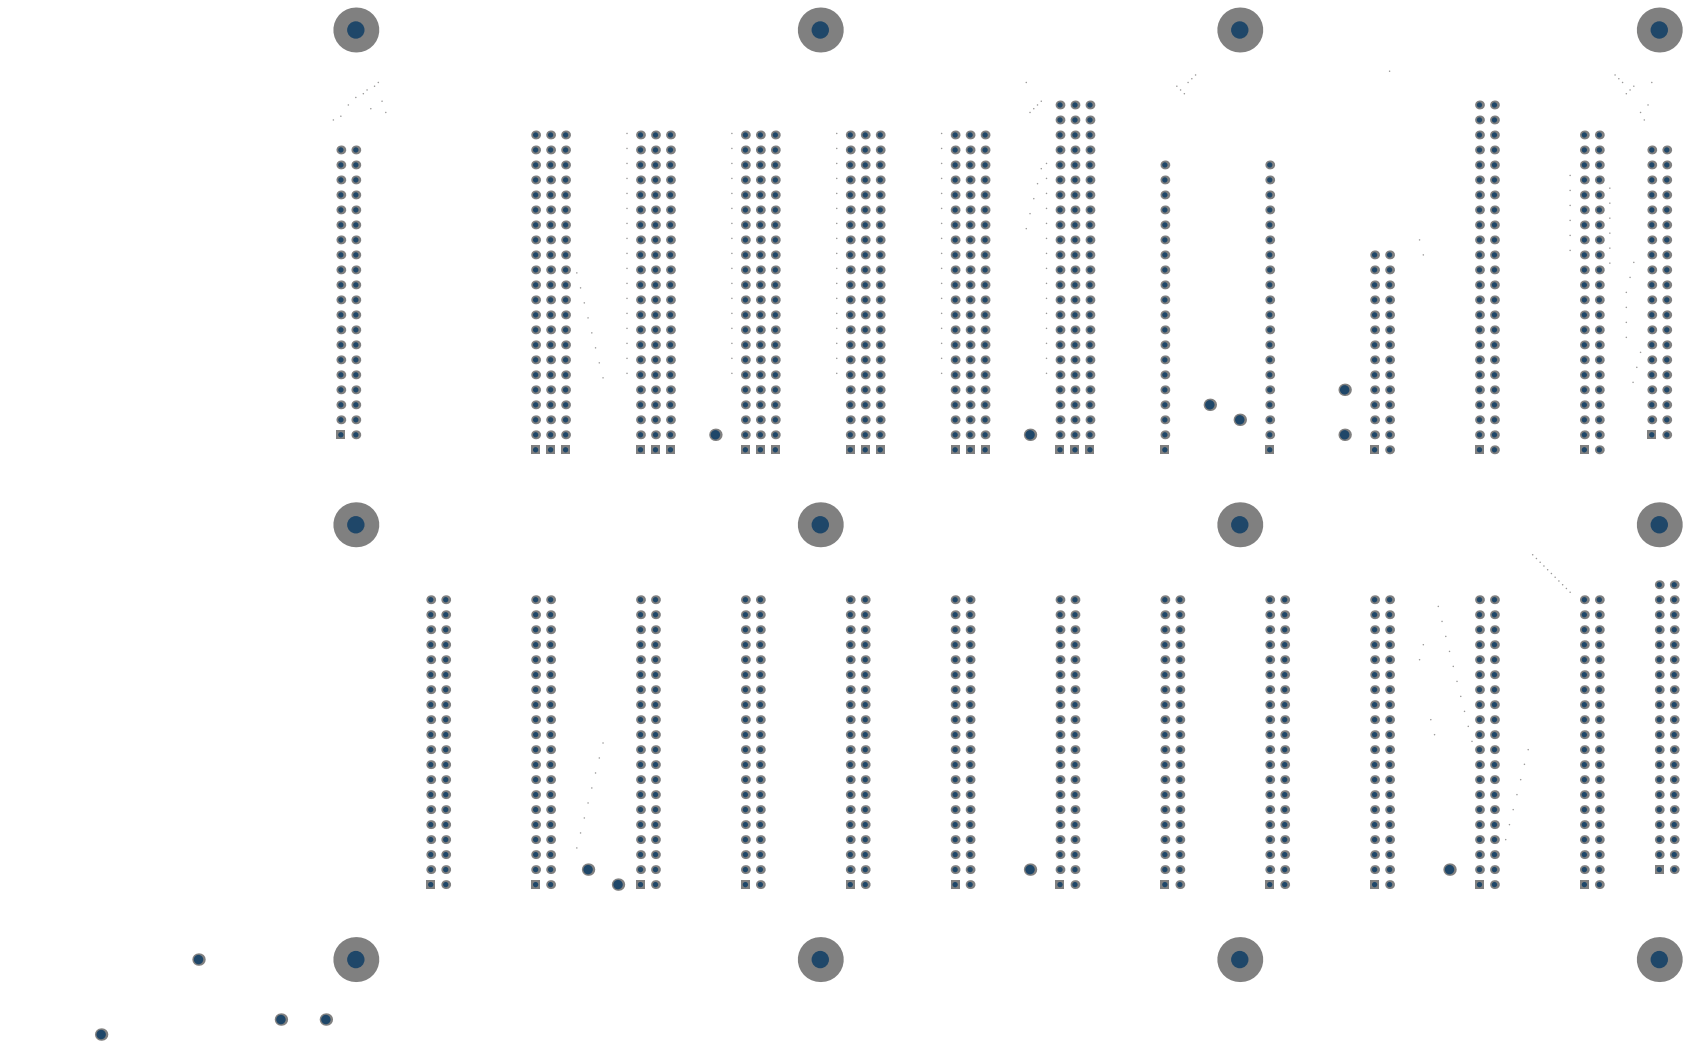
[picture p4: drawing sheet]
<svg xmlns="http://www.w3.org/2000/svg" width="954mm" height="596mm" viewBox="0 0 954 596" stroke-linecap="round" stroke-linejoin="round" font-family="sans-serif">
<g fill="#a6968d">
<circle cx="192" cy="66" r=".4"/>
<circle cx="211" cy="49" r=".4"/>
<circle cx="197" cy="59" r=".4"/>
<circle cx="216" cy="57" r=".4"/>
<circle cx="205" cy="53" r=".4"/>
<circle cx="207" cy="51" r=".4"/>
<circle cx="201" cy="55" r=".4"/>
<circle cx="218" cy="63" r=".4"/>
<circle cx="209" cy="61" r=".4"/>
<circle cx="213" cy="47" r=".4"/>
<circle cx="188" cy="68" r=".4"/>
<circle cx="579" cy="47" r=".4"/>
<circle cx="579" cy="129" r=".4"/>
<circle cx="581" cy="63" r=".4"/>
<circle cx="583" cy="61" r=".4"/>
<circle cx="585" cy="59" r=".4"/>
<circle cx="588" cy="57" r=".4"/>
<circle cx="583" cy="112" r=".4"/>
<circle cx="588" cy="95" r=".4"/>
<circle cx="585" cy="104" r=".4"/>
<circle cx="581" cy="121" r=".4"/>
<circle cx="326" cy="478" r=".4"/>
<circle cx="328" cy="470" r=".4"/>
<circle cx="330" cy="461" r=".4"/>
<circle cx="332" cy="453" r=".4"/>
<circle cx="334" cy="444" r=".4"/>
<circle cx="336" cy="436" r=".4"/>
<circle cx="338" cy="428" r=".4"/>
<circle cx="340" cy="419" r=".4"/>
<circle cx="803" cy="364" r=".4"/>
<circle cx="801" cy="372" r=".4"/>
<circle cx="807" cy="406" r=".4"/>
<circle cx="810" cy="414" r=".4"/>
<circle cx="812" cy="342" r=".4"/>
<circle cx="814" cy="351" r=".4"/>
<circle cx="340" cy="213" r=".4"/>
<circle cx="338" cy="205" r=".4"/>
<circle cx="336" cy="196" r=".4"/>
<circle cx="334" cy="188" r=".4"/>
<circle cx="332" cy="179" r=".4"/>
<circle cx="330" cy="171" r=".4"/>
<circle cx="328" cy="162" r=".4"/>
<circle cx="326" cy="154" r=".4"/>
<circle cx="801" cy="135" r=".4"/>
<circle cx="803" cy="144" r=".4"/>
<circle cx="784" cy="40" r=".4"/>
<circle cx="932" cy="47" r=".4"/>
<circle cx="930" cy="59" r=".4"/>
<circle cx="928" cy="68" r=".4"/>
<circle cx="926" cy="63" r=".4"/>
<circle cx="922" cy="216" r=".4"/>
<circle cx="924" cy="207" r=".4"/>
<circle cx="926" cy="199" r=".4"/>
<circle cx="666" cy="51" r=".4"/>
<circle cx="668" cy="53" r=".4"/>
<circle cx="816" cy="359" r=".4"/>
<circle cx="818" cy="367" r=".4"/>
<circle cx="820" cy="376" r=".4"/>
<circle cx="822" cy="384" r=".4"/>
<circle cx="824" cy="393" r=".4"/>
<circle cx="826" cy="401" r=".4"/>
<circle cx="829" cy="410" r=".4"/>
<circle cx="831" cy="418" r=".4"/>
<circle cx="862" cy="423" r=".4"/>
<circle cx="860" cy="431" r=".4"/>
<circle cx="858" cy="440" r=".4"/>
<circle cx="856" cy="448" r=".4"/>
<circle cx="854" cy="457" r=".4"/>
<circle cx="852" cy="465" r=".4"/>
<circle cx="850" cy="474" r=".4"/>
<circle cx="675" cy="42" r=".4"/>
<circle cx="673" cy="44" r=".4"/>
<circle cx="670" cy="47" r=".4"/>
<circle cx="911" cy="42" r=".4"/>
<circle cx="914" cy="44" r=".4"/>
<circle cx="916" cy="47" r=".4"/>
<circle cx="918" cy="190" r=".4"/>
<circle cx="918" cy="182" r=".4"/>
<circle cx="918" cy="173" r=".4"/>
<circle cx="918" cy="165" r=".4"/>
<circle cx="920" cy="156" r=".4"/>
<circle cx="922" cy="148" r=".4"/>
<circle cx="918" cy="53" r=".4"/>
<circle cx="920" cy="51" r=".4"/>
<circle cx="664" cy="49" r=".4"/>
<circle cx="922" cy="49" r=".4"/>
<circle cx="886" cy="99" r=".4"/>
<circle cx="908" cy="106" r=".4"/>
<circle cx="886" cy="107" r=".4"/>
<circle cx="908" cy="115" r=".4"/>
<circle cx="886" cy="116" r=".4"/>
<circle cx="908" cy="123" r=".4"/>
<circle cx="886" cy="124" r=".4"/>
<circle cx="908" cy="132" r=".4"/>
<circle cx="886" cy="133" r=".4"/>
<circle cx="908" cy="140" r=".4"/>
<circle cx="908" cy="148" r=".4"/>
<circle cx="886" cy="141" r=".4"/>
<circle cx="354" cy="75" r=".4"/>
<circle cx="413" cy="75" r=".4"/>
<circle cx="472" cy="75" r=".4"/>
<circle cx="531" cy="75" r=".4"/>
<circle cx="354" cy="84" r=".4"/>
<circle cx="413" cy="84" r=".4"/>
<circle cx="472" cy="84" r=".4"/>
<circle cx="531" cy="84" r=".4"/>
<circle cx="354" cy="92" r=".4"/>
<circle cx="413" cy="92" r=".4"/>
<circle cx="472" cy="92" r=".4"/>
<circle cx="591" cy="92" r=".4"/>
<circle cx="531" cy="92" r=".4"/>
<circle cx="354" cy="101" r=".4"/>
<circle cx="413" cy="101" r=".4"/>
<circle cx="472" cy="101" r=".4"/>
<circle cx="591" cy="101" r=".4"/>
<circle cx="531" cy="101" r=".4"/>
<circle cx="354" cy="109" r=".4"/>
<circle cx="413" cy="109" r=".4"/>
<circle cx="472" cy="109" r=".4"/>
<circle cx="591" cy="109" r=".4"/>
<circle cx="531" cy="109" r=".4"/>
<circle cx="354" cy="118" r=".4"/>
<circle cx="413" cy="118" r=".4"/>
<circle cx="472" cy="118" r=".4"/>
<circle cx="591" cy="118" r=".4"/>
<circle cx="531" cy="118" r=".4"/>
<circle cx="354" cy="126" r=".4"/>
<circle cx="413" cy="126" r=".4"/>
<circle cx="472" cy="126" r=".4"/>
<circle cx="591" cy="126" r=".4"/>
<circle cx="531" cy="126" r=".4"/>
<circle cx="354" cy="134" r=".4"/>
<circle cx="413" cy="134" r=".4"/>
<circle cx="472" cy="134" r=".4"/>
<circle cx="591" cy="134" r=".4"/>
<circle cx="531" cy="134" r=".4"/>
<circle cx="354" cy="143" r=".4"/>
<circle cx="413" cy="143" r=".4"/>
<circle cx="472" cy="143" r=".4"/>
<circle cx="591" cy="143" r=".4"/>
<circle cx="531" cy="143" r=".4"/>
<circle cx="886" cy="334" r=".4"/>
<circle cx="865" cy="313" r=".4"/>
<circle cx="871" cy="319" r=".4"/>
<circle cx="869" cy="317" r=".4"/>
<circle cx="867" cy="315" r=".4"/>
<circle cx="878" cy="326" r=".4"/>
<circle cx="875" cy="323" r=".4"/>
<circle cx="873" cy="321" r=".4"/>
<circle cx="880" cy="328" r=".4"/>
<circle cx="882" cy="330" r=".4"/>
<circle cx="884" cy="332" r=".4"/>
<circle cx="531" cy="202" r=".4"/>
<circle cx="531" cy="211" r=".4"/>
<circle cx="531" cy="185" r=".4"/>
<circle cx="531" cy="194" r=".4"/>
<circle cx="531" cy="168" r=".4"/>
<circle cx="531" cy="177" r=".4"/>
<circle cx="531" cy="160" r=".4"/>
<circle cx="531" cy="151" r=".4"/>
<circle cx="591" cy="211" r=".4"/>
<circle cx="591" cy="194" r=".4"/>
<circle cx="591" cy="151" r=".4"/>
<circle cx="591" cy="160" r=".4"/>
<circle cx="591" cy="177" r=".4"/>
<circle cx="591" cy="168" r=".4"/>
<circle cx="591" cy="185" r=".4"/>
<circle cx="591" cy="202" r=".4"/>
<circle cx="472" cy="202" r=".4"/>
<circle cx="472" cy="211" r=".4"/>
<circle cx="472" cy="185" r=".4"/>
<circle cx="472" cy="194" r=".4"/>
<circle cx="472" cy="168" r=".4"/>
<circle cx="472" cy="177" r=".4"/>
<circle cx="472" cy="160" r=".4"/>
<circle cx="472" cy="151" r=".4"/>
<circle cx="413" cy="202" r=".4"/>
<circle cx="413" cy="211" r=".4"/>
<circle cx="413" cy="185" r=".4"/>
<circle cx="413" cy="194" r=".4"/>
<circle cx="413" cy="168" r=".4"/>
<circle cx="413" cy="177" r=".4"/>
<circle cx="413" cy="160" r=".4"/>
<circle cx="413" cy="151" r=".4"/>
<circle cx="354" cy="151" r=".4"/>
<circle cx="354" cy="202" r=".4"/>
<circle cx="354" cy="185" r=".4"/>
<circle cx="354" cy="194" r=".4"/>
<circle cx="354" cy="168" r=".4"/>
<circle cx="354" cy="177" r=".4"/>
<circle cx="354" cy="160" r=".4"/>
<circle cx="354" cy="211" r=".4"/>
</g>
<circle cx="936" cy="541" r="13" fill="#808080"/>
<circle cx="936" cy="541" r="5" fill="#1f4769"/>
<circle cx="903" cy="499" r="2.5" fill="#808080"/>
<circle cx="903" cy="499" r="1.5" fill="#1f4769"/>
<path d="M892 496h5v5h-5z" fill-rule="evenodd" fill="#808080"/>
<circle cx="894" cy="499" r="1.5" fill="#1f4769"/>
<path d="M934 488h5v5h-5z" fill-rule="evenodd" fill="#808080"/>
<circle cx="936" cy="491" r="1.5" fill="#1f4769"/>
<circle cx="903" cy="491" r="2.5" fill="#808080"/>
<circle cx="903" cy="491" r="1.5" fill="#1f4769"/>
<circle cx="945" cy="491" r="2.5" fill="#808080"/>
<circle cx="945" cy="491" r="1.5" fill="#1f4769"/>
<circle cx="894" cy="491" r="2.5" fill="#808080"/>
<circle cx="894" cy="491" r="1.5" fill="#1f4769"/>
<circle cx="936" cy="482" r="2.5" fill="#808080"/>
<circle cx="936" cy="482" r="1.5" fill="#1f4769"/>
<circle cx="945" cy="482" r="2.5" fill="#808080"/>
<circle cx="945" cy="482" r="1.5" fill="#1f4769"/>
<circle cx="903" cy="482" r="2.5" fill="#808080"/>
<circle cx="903" cy="482" r="1.5" fill="#1f4769"/>
<circle cx="894" cy="482" r="2.5" fill="#808080"/>
<circle cx="894" cy="482" r="1.5" fill="#1f4769"/>
<circle cx="945" cy="474" r="2.5" fill="#808080"/>
<circle cx="945" cy="474" r="1.5" fill="#1f4769"/>
<circle cx="903" cy="474" r="2.5" fill="#808080"/>
<circle cx="903" cy="474" r="1.5" fill="#1f4769"/>
<circle cx="936" cy="474" r="2.5" fill="#808080"/>
<circle cx="936" cy="474" r="1.5" fill="#1f4769"/>
<circle cx="894" cy="474" r="2.5" fill="#808080"/>
<circle cx="894" cy="474" r="1.5" fill="#1f4769"/>
<circle cx="936" cy="465" r="2.5" fill="#808080"/>
<circle cx="936" cy="465" r="1.5" fill="#1f4769"/>
<circle cx="945" cy="465" r="2.5" fill="#808080"/>
<circle cx="945" cy="465" r="1.5" fill="#1f4769"/>
<circle cx="903" cy="465" r="2.5" fill="#808080"/>
<circle cx="903" cy="465" r="1.5" fill="#1f4769"/>
<circle cx="894" cy="465" r="2.5" fill="#808080"/>
<circle cx="894" cy="465" r="1.5" fill="#1f4769"/>
<circle cx="936" cy="457" r="2.5" fill="#808080"/>
<circle cx="936" cy="457" r="1.5" fill="#1f4769"/>
<circle cx="945" cy="457" r="2.5" fill="#808080"/>
<circle cx="945" cy="457" r="1.5" fill="#1f4769"/>
<circle cx="903" cy="457" r="2.5" fill="#808080"/>
<circle cx="903" cy="457" r="1.5" fill="#1f4769"/>
<circle cx="894" cy="457" r="2.5" fill="#808080"/>
<circle cx="894" cy="457" r="1.5" fill="#1f4769"/>
<circle cx="936" cy="448" r="2.5" fill="#808080"/>
<circle cx="936" cy="448" r="1.5" fill="#1f4769"/>
<circle cx="945" cy="448" r="2.5" fill="#808080"/>
<circle cx="945" cy="448" r="1.5" fill="#1f4769"/>
<circle cx="903" cy="448" r="2.5" fill="#808080"/>
<circle cx="903" cy="448" r="1.5" fill="#1f4769"/>
<circle cx="894" cy="448" r="2.5" fill="#808080"/>
<circle cx="894" cy="448" r="1.5" fill="#1f4769"/>
<circle cx="945" cy="440" r="2.5" fill="#808080"/>
<circle cx="945" cy="440" r="1.5" fill="#1f4769"/>
<circle cx="936" cy="440" r="2.5" fill="#808080"/>
<circle cx="936" cy="440" r="1.5" fill="#1f4769"/>
<circle cx="903" cy="440" r="2.5" fill="#808080"/>
<circle cx="903" cy="440" r="1.5" fill="#1f4769"/>
<circle cx="894" cy="440" r="2.5" fill="#808080"/>
<circle cx="894" cy="440" r="1.5" fill="#1f4769"/>
<circle cx="843" cy="499" r="2.5" fill="#808080"/>
<circle cx="843" cy="499" r="1.5" fill="#1f4769"/>
<circle cx="784" cy="499" r="2.5" fill="#808080"/>
<circle cx="784" cy="499" r="1.5" fill="#1f4769"/>
<path d="M832 496h5v5h-5z" fill-rule="evenodd" fill="#808080"/>
<circle cx="835" cy="499" r="1.5" fill="#1f4769"/>
<path d="M773 496h5v5h-5z" fill-rule="evenodd" fill="#808080"/>
<circle cx="776" cy="499" r="1.5" fill="#1f4769"/>
<circle cx="843" cy="491" r="2.5" fill="#808080"/>
<circle cx="843" cy="491" r="1.5" fill="#1f4769"/>
<circle cx="784" cy="491" r="2.5" fill="#808080"/>
<circle cx="784" cy="491" r="1.5" fill="#1f4769"/>
<circle cx="835" cy="491" r="2.5" fill="#808080"/>
<circle cx="835" cy="491" r="1.5" fill="#1f4769"/>
<circle cx="818" cy="491" r="3" fill="#808080"/>
<circle cx="818" cy="491" r="2.7" fill="#1f4769"/>
<circle cx="843" cy="482" r="2.5" fill="#808080"/>
<circle cx="843" cy="482" r="1.5" fill="#1f4769"/>
<circle cx="784" cy="482" r="2.5" fill="#808080"/>
<circle cx="784" cy="482" r="1.5" fill="#1f4769"/>
<circle cx="835" cy="482" r="2.5" fill="#808080"/>
<circle cx="835" cy="482" r="1.5" fill="#1f4769"/>
<circle cx="843" cy="474" r="2.5" fill="#808080"/>
<circle cx="843" cy="474" r="1.5" fill="#1f4769"/>
<circle cx="784" cy="474" r="2.5" fill="#808080"/>
<circle cx="784" cy="474" r="1.5" fill="#1f4769"/>
<circle cx="776" cy="474" r="2.5" fill="#808080"/>
<circle cx="776" cy="474" r="1.5" fill="#1f4769"/>
<circle cx="835" cy="474" r="2.5" fill="#808080"/>
<circle cx="835" cy="474" r="1.5" fill="#1f4769"/>
<circle cx="843" cy="465" r="2.5" fill="#808080"/>
<circle cx="843" cy="465" r="1.5" fill="#1f4769"/>
<circle cx="784" cy="465" r="2.5" fill="#808080"/>
<circle cx="784" cy="465" r="1.5" fill="#1f4769"/>
<circle cx="835" cy="465" r="2.5" fill="#808080"/>
<circle cx="835" cy="465" r="1.5" fill="#1f4769"/>
<circle cx="776" cy="465" r="2.5" fill="#808080"/>
<circle cx="776" cy="465" r="1.5" fill="#1f4769"/>
<circle cx="843" cy="457" r="2.5" fill="#808080"/>
<circle cx="843" cy="457" r="1.5" fill="#1f4769"/>
<circle cx="835" cy="457" r="2.5" fill="#808080"/>
<circle cx="835" cy="457" r="1.5" fill="#1f4769"/>
<circle cx="784" cy="457" r="2.5" fill="#808080"/>
<circle cx="784" cy="457" r="1.5" fill="#1f4769"/>
<circle cx="776" cy="457" r="2.5" fill="#808080"/>
<circle cx="776" cy="457" r="1.5" fill="#1f4769"/>
<circle cx="843" cy="448" r="2.5" fill="#808080"/>
<circle cx="843" cy="448" r="1.5" fill="#1f4769"/>
<circle cx="784" cy="448" r="2.5" fill="#808080"/>
<circle cx="784" cy="448" r="1.5" fill="#1f4769"/>
<circle cx="835" cy="448" r="2.5" fill="#808080"/>
<circle cx="835" cy="448" r="1.5" fill="#1f4769"/>
<circle cx="843" cy="440" r="2.5" fill="#808080"/>
<circle cx="843" cy="440" r="1.5" fill="#1f4769"/>
<circle cx="835" cy="440" r="2.5" fill="#808080"/>
<circle cx="835" cy="440" r="1.5" fill="#1f4769"/>
<circle cx="945" cy="431" r="2.5" fill="#808080"/>
<circle cx="945" cy="431" r="1.5" fill="#1f4769"/>
<circle cx="936" cy="431" r="2.5" fill="#808080"/>
<circle cx="936" cy="431" r="1.5" fill="#1f4769"/>
<circle cx="903" cy="431" r="2.5" fill="#808080"/>
<circle cx="903" cy="431" r="1.5" fill="#1f4769"/>
<circle cx="894" cy="431" r="2.5" fill="#808080"/>
<circle cx="894" cy="431" r="1.5" fill="#1f4769"/>
<circle cx="843" cy="431" r="2.5" fill="#808080"/>
<circle cx="843" cy="431" r="1.5" fill="#1f4769"/>
<circle cx="945" cy="423" r="2.5" fill="#808080"/>
<circle cx="945" cy="423" r="1.5" fill="#1f4769"/>
<circle cx="936" cy="423" r="2.5" fill="#808080"/>
<circle cx="936" cy="423" r="1.5" fill="#1f4769"/>
<circle cx="903" cy="423" r="2.5" fill="#808080"/>
<circle cx="903" cy="423" r="1.5" fill="#1f4769"/>
<circle cx="894" cy="423" r="2.5" fill="#808080"/>
<circle cx="894" cy="423" r="1.5" fill="#1f4769"/>
<circle cx="945" cy="414" r="2.5" fill="#808080"/>
<circle cx="945" cy="414" r="1.5" fill="#1f4769"/>
<circle cx="936" cy="414" r="2.5" fill="#808080"/>
<circle cx="936" cy="414" r="1.5" fill="#1f4769"/>
<circle cx="903" cy="414" r="2.5" fill="#808080"/>
<circle cx="903" cy="414" r="1.5" fill="#1f4769"/>
<circle cx="894" cy="414" r="2.5" fill="#808080"/>
<circle cx="894" cy="414" r="1.5" fill="#1f4769"/>
<circle cx="945" cy="406" r="2.5" fill="#808080"/>
<circle cx="945" cy="406" r="1.5" fill="#1f4769"/>
<circle cx="936" cy="406" r="2.5" fill="#808080"/>
<circle cx="936" cy="406" r="1.5" fill="#1f4769"/>
<circle cx="903" cy="406" r="2.5" fill="#808080"/>
<circle cx="903" cy="406" r="1.5" fill="#1f4769"/>
<circle cx="894" cy="406" r="2.5" fill="#808080"/>
<circle cx="894" cy="406" r="1.5" fill="#1f4769"/>
<circle cx="945" cy="397" r="2.5" fill="#808080"/>
<circle cx="945" cy="397" r="1.5" fill="#1f4769"/>
<circle cx="936" cy="397" r="2.5" fill="#808080"/>
<circle cx="936" cy="397" r="1.5" fill="#1f4769"/>
<circle cx="903" cy="397" r="2.5" fill="#808080"/>
<circle cx="903" cy="397" r="1.5" fill="#1f4769"/>
<circle cx="894" cy="397" r="2.5" fill="#808080"/>
<circle cx="894" cy="397" r="1.5" fill="#1f4769"/>
<circle cx="945" cy="389" r="2.5" fill="#808080"/>
<circle cx="945" cy="389" r="1.5" fill="#1f4769"/>
<circle cx="936" cy="389" r="2.5" fill="#808080"/>
<circle cx="936" cy="389" r="1.5" fill="#1f4769"/>
<circle cx="903" cy="389" r="2.5" fill="#808080"/>
<circle cx="903" cy="389" r="1.5" fill="#1f4769"/>
<circle cx="894" cy="389" r="2.5" fill="#808080"/>
<circle cx="894" cy="389" r="1.5" fill="#1f4769"/>
<circle cx="945" cy="381" r="2.5" fill="#808080"/>
<circle cx="945" cy="381" r="1.5" fill="#1f4769"/>
<circle cx="936" cy="381" r="2.5" fill="#808080"/>
<circle cx="936" cy="381" r="1.5" fill="#1f4769"/>
<circle cx="903" cy="381" r="2.5" fill="#808080"/>
<circle cx="903" cy="381" r="1.5" fill="#1f4769"/>
<circle cx="894" cy="381" r="2.5" fill="#808080"/>
<circle cx="894" cy="381" r="1.5" fill="#1f4769"/>
<circle cx="843" cy="381" r="2.5" fill="#808080"/>
<circle cx="843" cy="381" r="1.5" fill="#1f4769"/>
<circle cx="784" cy="440" r="2.5" fill="#808080"/>
<circle cx="784" cy="440" r="1.5" fill="#1f4769"/>
<circle cx="776" cy="440" r="2.5" fill="#808080"/>
<circle cx="776" cy="440" r="1.5" fill="#1f4769"/>
<circle cx="835" cy="431" r="2.5" fill="#808080"/>
<circle cx="835" cy="431" r="1.5" fill="#1f4769"/>
<circle cx="784" cy="431" r="2.5" fill="#808080"/>
<circle cx="784" cy="431" r="1.5" fill="#1f4769"/>
<circle cx="776" cy="431" r="2.5" fill="#808080"/>
<circle cx="776" cy="431" r="1.5" fill="#1f4769"/>
<circle cx="843" cy="423" r="2.5" fill="#808080"/>
<circle cx="843" cy="423" r="1.5" fill="#1f4769"/>
<circle cx="835" cy="423" r="2.5" fill="#808080"/>
<circle cx="835" cy="423" r="1.5" fill="#1f4769"/>
<circle cx="784" cy="423" r="2.5" fill="#808080"/>
<circle cx="784" cy="423" r="1.5" fill="#1f4769"/>
<circle cx="776" cy="423" r="2.5" fill="#808080"/>
<circle cx="776" cy="423" r="1.5" fill="#1f4769"/>
<circle cx="843" cy="414" r="2.5" fill="#808080"/>
<circle cx="843" cy="414" r="1.5" fill="#1f4769"/>
<circle cx="835" cy="414" r="2.5" fill="#808080"/>
<circle cx="835" cy="414" r="1.5" fill="#1f4769"/>
<circle cx="784" cy="414" r="2.5" fill="#808080"/>
<circle cx="784" cy="414" r="1.5" fill="#1f4769"/>
<circle cx="843" cy="406" r="2.5" fill="#808080"/>
<circle cx="843" cy="406" r="1.5" fill="#1f4769"/>
<circle cx="835" cy="406" r="2.5" fill="#808080"/>
<circle cx="835" cy="406" r="1.5" fill="#1f4769"/>
<circle cx="784" cy="406" r="2.5" fill="#808080"/>
<circle cx="784" cy="406" r="1.5" fill="#1f4769"/>
<circle cx="776" cy="406" r="2.5" fill="#808080"/>
<circle cx="776" cy="406" r="1.5" fill="#1f4769"/>
<circle cx="843" cy="397" r="2.5" fill="#808080"/>
<circle cx="843" cy="397" r="1.5" fill="#1f4769"/>
<circle cx="835" cy="397" r="2.5" fill="#808080"/>
<circle cx="835" cy="397" r="1.5" fill="#1f4769"/>
<circle cx="784" cy="397" r="2.5" fill="#808080"/>
<circle cx="784" cy="397" r="1.5" fill="#1f4769"/>
<circle cx="776" cy="397" r="2.5" fill="#808080"/>
<circle cx="776" cy="397" r="1.5" fill="#1f4769"/>
<circle cx="843" cy="389" r="2.5" fill="#808080"/>
<circle cx="843" cy="389" r="1.5" fill="#1f4769"/>
<circle cx="835" cy="389" r="2.5" fill="#808080"/>
<circle cx="835" cy="389" r="1.5" fill="#1f4769"/>
<circle cx="784" cy="389" r="2.5" fill="#808080"/>
<circle cx="784" cy="389" r="1.5" fill="#1f4769"/>
<circle cx="835" cy="381" r="2.5" fill="#808080"/>
<circle cx="835" cy="381" r="1.5" fill="#1f4769"/>
<circle cx="784" cy="381" r="2.5" fill="#808080"/>
<circle cx="784" cy="381" r="1.5" fill="#1f4769"/>
<circle cx="700" cy="541" r="13" fill="#808080"/>
<circle cx="700" cy="541" r="5" fill="#1f4769"/>
<path d="M714 496h5v5h-5z" fill-rule="evenodd" fill="#808080"/>
<circle cx="717" cy="499" r="1.5" fill="#1f4769"/>
<circle cx="725" cy="499" r="2.5" fill="#808080"/>
<circle cx="725" cy="499" r="1.5" fill="#1f4769"/>
<circle cx="666" cy="499" r="2.5" fill="#808080"/>
<circle cx="666" cy="499" r="1.5" fill="#1f4769"/>
<circle cx="776" cy="491" r="2.5" fill="#808080"/>
<circle cx="776" cy="491" r="1.5" fill="#1f4769"/>
<circle cx="717" cy="491" r="2.5" fill="#808080"/>
<circle cx="717" cy="491" r="1.5" fill="#1f4769"/>
<circle cx="725" cy="491" r="2.5" fill="#808080"/>
<circle cx="725" cy="491" r="1.5" fill="#1f4769"/>
<circle cx="666" cy="491" r="2.5" fill="#808080"/>
<circle cx="666" cy="491" r="1.5" fill="#1f4769"/>
<circle cx="717" cy="482" r="2.5" fill="#808080"/>
<circle cx="717" cy="482" r="1.5" fill="#1f4769"/>
<circle cx="776" cy="482" r="2.5" fill="#808080"/>
<circle cx="776" cy="482" r="1.5" fill="#1f4769"/>
<circle cx="725" cy="482" r="2.5" fill="#808080"/>
<circle cx="725" cy="482" r="1.5" fill="#1f4769"/>
<circle cx="666" cy="482" r="2.5" fill="#808080"/>
<circle cx="666" cy="482" r="1.5" fill="#1f4769"/>
<circle cx="657" cy="482" r="2.5" fill="#808080"/>
<circle cx="657" cy="482" r="1.5" fill="#1f4769"/>
<circle cx="717" cy="474" r="2.5" fill="#808080"/>
<circle cx="717" cy="474" r="1.5" fill="#1f4769"/>
<circle cx="725" cy="474" r="2.5" fill="#808080"/>
<circle cx="725" cy="474" r="1.5" fill="#1f4769"/>
<circle cx="666" cy="474" r="2.5" fill="#808080"/>
<circle cx="666" cy="474" r="1.5" fill="#1f4769"/>
<circle cx="657" cy="474" r="2.5" fill="#808080"/>
<circle cx="657" cy="474" r="1.5" fill="#1f4769"/>
<circle cx="725" cy="465" r="2.5" fill="#808080"/>
<circle cx="725" cy="465" r="1.5" fill="#1f4769"/>
<circle cx="717" cy="465" r="2.5" fill="#808080"/>
<circle cx="717" cy="465" r="1.5" fill="#1f4769"/>
<circle cx="666" cy="465" r="2.5" fill="#808080"/>
<circle cx="666" cy="465" r="1.5" fill="#1f4769"/>
<circle cx="657" cy="465" r="2.5" fill="#808080"/>
<circle cx="657" cy="465" r="1.5" fill="#1f4769"/>
<circle cx="725" cy="457" r="2.5" fill="#808080"/>
<circle cx="725" cy="457" r="1.5" fill="#1f4769"/>
<circle cx="717" cy="457" r="2.5" fill="#808080"/>
<circle cx="717" cy="457" r="1.5" fill="#1f4769"/>
<circle cx="666" cy="457" r="2.5" fill="#808080"/>
<circle cx="666" cy="457" r="1.5" fill="#1f4769"/>
<circle cx="657" cy="457" r="2.5" fill="#808080"/>
<circle cx="657" cy="457" r="1.5" fill="#1f4769"/>
<circle cx="717" cy="448" r="2.5" fill="#808080"/>
<circle cx="717" cy="448" r="1.5" fill="#1f4769"/>
<circle cx="776" cy="448" r="2.5" fill="#808080"/>
<circle cx="776" cy="448" r="1.5" fill="#1f4769"/>
<circle cx="725" cy="448" r="2.5" fill="#808080"/>
<circle cx="725" cy="448" r="1.5" fill="#1f4769"/>
<circle cx="666" cy="448" r="2.5" fill="#808080"/>
<circle cx="666" cy="448" r="1.5" fill="#1f4769"/>
<circle cx="657" cy="448" r="2.5" fill="#808080"/>
<circle cx="657" cy="448" r="1.5" fill="#1f4769"/>
<circle cx="725" cy="440" r="2.5" fill="#808080"/>
<circle cx="725" cy="440" r="1.5" fill="#1f4769"/>
<circle cx="657" cy="440" r="2.5" fill="#808080"/>
<circle cx="657" cy="440" r="1.5" fill="#1f4769"/>
<path d="M655 496h5v5h-5z" fill-rule="evenodd" fill="#808080"/>
<circle cx="657" cy="499" r="1.5" fill="#1f4769"/>
<circle cx="607" cy="499" r="2.5" fill="#808080"/>
<circle cx="607" cy="499" r="1.5" fill="#1f4769"/>
<circle cx="547" cy="499" r="2.5" fill="#808080"/>
<circle cx="547" cy="499" r="1.5" fill="#1f4769"/>
<path d="M596 496h5v5h-5z" fill-rule="evenodd" fill="#808080"/>
<circle cx="598" cy="499" r="1.5" fill="#1f4769"/>
<path d="M536 496h5v5h-5z" fill-rule="evenodd" fill="#808080"/>
<circle cx="539" cy="499" r="1.5" fill="#1f4769"/>
<circle cx="657" cy="491" r="2.5" fill="#808080"/>
<circle cx="657" cy="491" r="1.5" fill="#1f4769"/>
<circle cx="607" cy="491" r="2.5" fill="#808080"/>
<circle cx="607" cy="491" r="1.5" fill="#1f4769"/>
<circle cx="598" cy="491" r="2.5" fill="#808080"/>
<circle cx="598" cy="491" r="1.5" fill="#1f4769"/>
<circle cx="547" cy="491" r="2.5" fill="#808080"/>
<circle cx="547" cy="491" r="1.5" fill="#1f4769"/>
<circle cx="539" cy="491" r="2.5" fill="#808080"/>
<circle cx="539" cy="491" r="1.5" fill="#1f4769"/>
<circle cx="581" cy="491" r="3" fill="#808080"/>
<circle cx="581" cy="491" r="2.7" fill="#1f4769"/>
<circle cx="607" cy="482" r="2.5" fill="#808080"/>
<circle cx="607" cy="482" r="1.5" fill="#1f4769"/>
<circle cx="539" cy="482" r="2.5" fill="#808080"/>
<circle cx="539" cy="482" r="1.5" fill="#1f4769"/>
<circle cx="547" cy="482" r="2.5" fill="#808080"/>
<circle cx="547" cy="482" r="1.5" fill="#1f4769"/>
<circle cx="598" cy="482" r="2.5" fill="#808080"/>
<circle cx="598" cy="482" r="1.5" fill="#1f4769"/>
<circle cx="607" cy="474" r="2.5" fill="#808080"/>
<circle cx="607" cy="474" r="1.5" fill="#1f4769"/>
<circle cx="598" cy="474" r="2.5" fill="#808080"/>
<circle cx="598" cy="474" r="1.5" fill="#1f4769"/>
<circle cx="547" cy="474" r="2.5" fill="#808080"/>
<circle cx="547" cy="474" r="1.5" fill="#1f4769"/>
<circle cx="539" cy="474" r="2.5" fill="#808080"/>
<circle cx="539" cy="474" r="1.5" fill="#1f4769"/>
<circle cx="607" cy="465" r="2.5" fill="#808080"/>
<circle cx="607" cy="465" r="1.5" fill="#1f4769"/>
<circle cx="539" cy="465" r="2.5" fill="#808080"/>
<circle cx="539" cy="465" r="1.5" fill="#1f4769"/>
<circle cx="547" cy="465" r="2.5" fill="#808080"/>
<circle cx="547" cy="465" r="1.5" fill="#1f4769"/>
<circle cx="598" cy="465" r="2.5" fill="#808080"/>
<circle cx="598" cy="465" r="1.5" fill="#1f4769"/>
<circle cx="607" cy="457" r="2.5" fill="#808080"/>
<circle cx="607" cy="457" r="1.5" fill="#1f4769"/>
<circle cx="539" cy="457" r="2.5" fill="#808080"/>
<circle cx="539" cy="457" r="1.5" fill="#1f4769"/>
<circle cx="547" cy="457" r="2.5" fill="#808080"/>
<circle cx="547" cy="457" r="1.5" fill="#1f4769"/>
<circle cx="598" cy="457" r="2.5" fill="#808080"/>
<circle cx="598" cy="457" r="1.5" fill="#1f4769"/>
<circle cx="607" cy="448" r="2.5" fill="#808080"/>
<circle cx="607" cy="448" r="1.5" fill="#1f4769"/>
<circle cx="598" cy="448" r="2.5" fill="#808080"/>
<circle cx="598" cy="448" r="1.5" fill="#1f4769"/>
<circle cx="539" cy="448" r="2.5" fill="#808080"/>
<circle cx="539" cy="448" r="1.5" fill="#1f4769"/>
<circle cx="547" cy="448" r="2.5" fill="#808080"/>
<circle cx="547" cy="448" r="1.5" fill="#1f4769"/>
<circle cx="547" cy="440" r="2.5" fill="#808080"/>
<circle cx="547" cy="440" r="1.5" fill="#1f4769"/>
<circle cx="717" cy="440" r="2.5" fill="#808080"/>
<circle cx="717" cy="440" r="1.5" fill="#1f4769"/>
<circle cx="666" cy="440" r="2.5" fill="#808080"/>
<circle cx="666" cy="440" r="1.5" fill="#1f4769"/>
<circle cx="725" cy="431" r="2.5" fill="#808080"/>
<circle cx="725" cy="431" r="1.5" fill="#1f4769"/>
<circle cx="717" cy="431" r="2.5" fill="#808080"/>
<circle cx="717" cy="431" r="1.5" fill="#1f4769"/>
<circle cx="666" cy="431" r="2.5" fill="#808080"/>
<circle cx="666" cy="431" r="1.5" fill="#1f4769"/>
<circle cx="657" cy="431" r="2.5" fill="#808080"/>
<circle cx="657" cy="431" r="1.5" fill="#1f4769"/>
<circle cx="725" cy="423" r="2.5" fill="#808080"/>
<circle cx="725" cy="423" r="1.5" fill="#1f4769"/>
<circle cx="717" cy="423" r="2.5" fill="#808080"/>
<circle cx="717" cy="423" r="1.5" fill="#1f4769"/>
<circle cx="666" cy="423" r="2.5" fill="#808080"/>
<circle cx="666" cy="423" r="1.5" fill="#1f4769"/>
<circle cx="657" cy="423" r="2.5" fill="#808080"/>
<circle cx="657" cy="423" r="1.5" fill="#1f4769"/>
<circle cx="776" cy="414" r="2.5" fill="#808080"/>
<circle cx="776" cy="414" r="1.5" fill="#1f4769"/>
<circle cx="725" cy="414" r="2.5" fill="#808080"/>
<circle cx="725" cy="414" r="1.5" fill="#1f4769"/>
<circle cx="717" cy="414" r="2.5" fill="#808080"/>
<circle cx="717" cy="414" r="1.5" fill="#1f4769"/>
<circle cx="666" cy="414" r="2.5" fill="#808080"/>
<circle cx="666" cy="414" r="1.5" fill="#1f4769"/>
<circle cx="725" cy="406" r="2.5" fill="#808080"/>
<circle cx="725" cy="406" r="1.5" fill="#1f4769"/>
<circle cx="717" cy="406" r="2.5" fill="#808080"/>
<circle cx="717" cy="406" r="1.5" fill="#1f4769"/>
<circle cx="666" cy="406" r="2.5" fill="#808080"/>
<circle cx="666" cy="406" r="1.5" fill="#1f4769"/>
<circle cx="657" cy="406" r="2.5" fill="#808080"/>
<circle cx="657" cy="406" r="1.5" fill="#1f4769"/>
<circle cx="725" cy="397" r="2.5" fill="#808080"/>
<circle cx="725" cy="397" r="1.5" fill="#1f4769"/>
<circle cx="717" cy="397" r="2.5" fill="#808080"/>
<circle cx="717" cy="397" r="1.5" fill="#1f4769"/>
<circle cx="666" cy="397" r="2.5" fill="#808080"/>
<circle cx="666" cy="397" r="1.5" fill="#1f4769"/>
<circle cx="657" cy="397" r="2.5" fill="#808080"/>
<circle cx="657" cy="397" r="1.5" fill="#1f4769"/>
<circle cx="776" cy="389" r="2.5" fill="#808080"/>
<circle cx="776" cy="389" r="1.5" fill="#1f4769"/>
<circle cx="725" cy="389" r="2.5" fill="#808080"/>
<circle cx="725" cy="389" r="1.5" fill="#1f4769"/>
<circle cx="717" cy="389" r="2.5" fill="#808080"/>
<circle cx="717" cy="389" r="1.5" fill="#1f4769"/>
<circle cx="666" cy="389" r="2.5" fill="#808080"/>
<circle cx="666" cy="389" r="1.5" fill="#1f4769"/>
<circle cx="657" cy="389" r="2.5" fill="#808080"/>
<circle cx="657" cy="389" r="1.5" fill="#1f4769"/>
<circle cx="776" cy="381" r="2.5" fill="#808080"/>
<circle cx="776" cy="381" r="1.5" fill="#1f4769"/>
<circle cx="725" cy="381" r="2.5" fill="#808080"/>
<circle cx="725" cy="381" r="1.5" fill="#1f4769"/>
<circle cx="717" cy="381" r="2.5" fill="#808080"/>
<circle cx="717" cy="381" r="1.5" fill="#1f4769"/>
<circle cx="666" cy="381" r="2.5" fill="#808080"/>
<circle cx="666" cy="381" r="1.5" fill="#1f4769"/>
<circle cx="657" cy="381" r="2.5" fill="#808080"/>
<circle cx="657" cy="381" r="1.5" fill="#1f4769"/>
<circle cx="607" cy="440" r="2.5" fill="#808080"/>
<circle cx="607" cy="440" r="1.5" fill="#1f4769"/>
<circle cx="598" cy="440" r="2.5" fill="#808080"/>
<circle cx="598" cy="440" r="1.5" fill="#1f4769"/>
<circle cx="539" cy="440" r="2.5" fill="#808080"/>
<circle cx="539" cy="440" r="1.5" fill="#1f4769"/>
<circle cx="607" cy="431" r="2.5" fill="#808080"/>
<circle cx="607" cy="431" r="1.5" fill="#1f4769"/>
<circle cx="547" cy="431" r="2.5" fill="#808080"/>
<circle cx="547" cy="431" r="1.5" fill="#1f4769"/>
<circle cx="539" cy="431" r="2.5" fill="#808080"/>
<circle cx="539" cy="431" r="1.5" fill="#1f4769"/>
<circle cx="598" cy="431" r="2.5" fill="#808080"/>
<circle cx="598" cy="431" r="1.5" fill="#1f4769"/>
<circle cx="607" cy="423" r="2.5" fill="#808080"/>
<circle cx="607" cy="423" r="1.5" fill="#1f4769"/>
<circle cx="539" cy="423" r="2.5" fill="#808080"/>
<circle cx="539" cy="423" r="1.5" fill="#1f4769"/>
<circle cx="547" cy="423" r="2.5" fill="#808080"/>
<circle cx="547" cy="423" r="1.5" fill="#1f4769"/>
<circle cx="598" cy="423" r="2.5" fill="#808080"/>
<circle cx="598" cy="423" r="1.5" fill="#1f4769"/>
<circle cx="657" cy="414" r="2.5" fill="#808080"/>
<circle cx="657" cy="414" r="1.5" fill="#1f4769"/>
<circle cx="607" cy="414" r="2.5" fill="#808080"/>
<circle cx="607" cy="414" r="1.5" fill="#1f4769"/>
<circle cx="547" cy="414" r="2.5" fill="#808080"/>
<circle cx="547" cy="414" r="1.5" fill="#1f4769"/>
<circle cx="539" cy="414" r="2.5" fill="#808080"/>
<circle cx="539" cy="414" r="1.5" fill="#1f4769"/>
<circle cx="598" cy="414" r="2.5" fill="#808080"/>
<circle cx="598" cy="414" r="1.5" fill="#1f4769"/>
<circle cx="607" cy="406" r="2.5" fill="#808080"/>
<circle cx="607" cy="406" r="1.5" fill="#1f4769"/>
<circle cx="539" cy="406" r="2.5" fill="#808080"/>
<circle cx="539" cy="406" r="1.5" fill="#1f4769"/>
<circle cx="598" cy="406" r="2.5" fill="#808080"/>
<circle cx="598" cy="406" r="1.5" fill="#1f4769"/>
<circle cx="547" cy="406" r="2.5" fill="#808080"/>
<circle cx="547" cy="406" r="1.5" fill="#1f4769"/>
<circle cx="607" cy="397" r="2.5" fill="#808080"/>
<circle cx="607" cy="397" r="1.5" fill="#1f4769"/>
<circle cx="598" cy="397" r="2.5" fill="#808080"/>
<circle cx="598" cy="397" r="1.5" fill="#1f4769"/>
<circle cx="547" cy="397" r="2.5" fill="#808080"/>
<circle cx="547" cy="397" r="1.5" fill="#1f4769"/>
<circle cx="539" cy="397" r="2.5" fill="#808080"/>
<circle cx="539" cy="397" r="1.5" fill="#1f4769"/>
<circle cx="607" cy="389" r="2.5" fill="#808080"/>
<circle cx="607" cy="389" r="1.5" fill="#1f4769"/>
<circle cx="598" cy="389" r="2.5" fill="#808080"/>
<circle cx="598" cy="389" r="1.5" fill="#1f4769"/>
<circle cx="547" cy="389" r="2.5" fill="#808080"/>
<circle cx="547" cy="389" r="1.5" fill="#1f4769"/>
<circle cx="539" cy="389" r="2.5" fill="#808080"/>
<circle cx="539" cy="389" r="1.5" fill="#1f4769"/>
<circle cx="607" cy="381" r="2.5" fill="#808080"/>
<circle cx="607" cy="381" r="1.5" fill="#1f4769"/>
<circle cx="598" cy="381" r="2.5" fill="#808080"/>
<circle cx="598" cy="381" r="1.5" fill="#1f4769"/>
<circle cx="539" cy="381" r="2.5" fill="#808080"/>
<circle cx="539" cy="381" r="1.5" fill="#1f4769"/>
<circle cx="547" cy="381" r="2.5" fill="#808080"/>
<circle cx="547" cy="381" r="1.5" fill="#1f4769"/>
<circle cx="945" cy="364" r="2.5" fill="#808080"/>
<circle cx="945" cy="364" r="1.5" fill="#1f4769"/>
<circle cx="945" cy="372" r="2.5" fill="#808080"/>
<circle cx="945" cy="372" r="1.5" fill="#1f4769"/>
<circle cx="945" cy="347" r="2.5" fill="#808080"/>
<circle cx="945" cy="347" r="1.5" fill="#1f4769"/>
<circle cx="945" cy="355" r="2.5" fill="#808080"/>
<circle cx="945" cy="355" r="1.5" fill="#1f4769"/>
<circle cx="945" cy="330" r="2.5" fill="#808080"/>
<circle cx="945" cy="330" r="1.5" fill="#1f4769"/>
<circle cx="945" cy="338" r="2.5" fill="#808080"/>
<circle cx="945" cy="338" r="1.5" fill="#1f4769"/>
<circle cx="936" cy="338" r="2.5" fill="#808080"/>
<circle cx="936" cy="338" r="1.5" fill="#1f4769"/>
<circle cx="936" cy="372" r="2.5" fill="#808080"/>
<circle cx="936" cy="372" r="1.5" fill="#1f4769"/>
<circle cx="936" cy="330" r="2.5" fill="#808080"/>
<circle cx="936" cy="330" r="1.5" fill="#1f4769"/>
<circle cx="936" cy="347" r="2.5" fill="#808080"/>
<circle cx="936" cy="347" r="1.5" fill="#1f4769"/>
<circle cx="936" cy="355" r="2.5" fill="#808080"/>
<circle cx="936" cy="355" r="1.5" fill="#1f4769"/>
<circle cx="936" cy="364" r="2.5" fill="#808080"/>
<circle cx="936" cy="364" r="1.5" fill="#1f4769"/>
<circle cx="936" cy="296" r="13" fill="#808080"/>
<circle cx="936" cy="296" r="5" fill="#1f4769"/>
<circle cx="903" cy="338" r="2.5" fill="#808080"/>
<circle cx="903" cy="338" r="1.5" fill="#1f4769"/>
<circle cx="903" cy="372" r="2.5" fill="#808080"/>
<circle cx="903" cy="372" r="1.5" fill="#1f4769"/>
<circle cx="903" cy="347" r="2.5" fill="#808080"/>
<circle cx="903" cy="347" r="1.5" fill="#1f4769"/>
<circle cx="903" cy="355" r="2.5" fill="#808080"/>
<circle cx="903" cy="355" r="1.5" fill="#1f4769"/>
<circle cx="903" cy="364" r="2.5" fill="#808080"/>
<circle cx="903" cy="364" r="1.5" fill="#1f4769"/>
<circle cx="903" cy="254" r="2.5" fill="#808080"/>
<circle cx="903" cy="254" r="1.5" fill="#1f4769"/>
<circle cx="894" cy="347" r="2.5" fill="#808080"/>
<circle cx="894" cy="347" r="1.5" fill="#1f4769"/>
<circle cx="894" cy="372" r="2.5" fill="#808080"/>
<circle cx="894" cy="372" r="1.5" fill="#1f4769"/>
<circle cx="894" cy="355" r="2.5" fill="#808080"/>
<circle cx="894" cy="355" r="1.5" fill="#1f4769"/>
<circle cx="894" cy="338" r="2.5" fill="#808080"/>
<circle cx="894" cy="338" r="1.5" fill="#1f4769"/>
<circle cx="894" cy="364" r="2.5" fill="#808080"/>
<circle cx="894" cy="364" r="1.5" fill="#1f4769"/>
<path d="M892 251h5v5h-5z" fill-rule="evenodd" fill="#808080"/>
<circle cx="894" cy="254" r="1.5" fill="#1f4769"/>
<circle cx="941" cy="245" r="2.5" fill="#808080"/>
<circle cx="941" cy="245" r="1.5" fill="#1f4769"/>
<circle cx="941" cy="237" r="2.5" fill="#808080"/>
<circle cx="941" cy="237" r="1.5" fill="#1f4769"/>
<circle cx="941" cy="228" r="2.5" fill="#808080"/>
<circle cx="941" cy="228" r="1.5" fill="#1f4769"/>
<circle cx="941" cy="220" r="2.5" fill="#808080"/>
<circle cx="941" cy="220" r="1.5" fill="#1f4769"/>
<circle cx="941" cy="211" r="2.5" fill="#808080"/>
<circle cx="941" cy="211" r="1.5" fill="#1f4769"/>
<circle cx="941" cy="203" r="2.5" fill="#808080"/>
<circle cx="941" cy="203" r="1.5" fill="#1f4769"/>
<circle cx="941" cy="195" r="2.5" fill="#808080"/>
<circle cx="941" cy="195" r="1.5" fill="#1f4769"/>
<path d="M930 243h5v5h-5z" fill-rule="evenodd" fill="#808080"/>
<circle cx="932" cy="245" r="1.5" fill="#1f4769"/>
<circle cx="932" cy="237" r="2.5" fill="#808080"/>
<circle cx="932" cy="237" r="1.5" fill="#1f4769"/>
<circle cx="932" cy="228" r="2.5" fill="#808080"/>
<circle cx="932" cy="228" r="1.5" fill="#1f4769"/>
<circle cx="932" cy="220" r="2.5" fill="#808080"/>
<circle cx="932" cy="220" r="1.5" fill="#1f4769"/>
<circle cx="932" cy="211" r="2.5" fill="#808080"/>
<circle cx="932" cy="211" r="1.5" fill="#1f4769"/>
<circle cx="932" cy="203" r="2.5" fill="#808080"/>
<circle cx="932" cy="203" r="1.5" fill="#1f4769"/>
<circle cx="932" cy="195" r="2.5" fill="#808080"/>
<circle cx="932" cy="195" r="1.5" fill="#1f4769"/>
<circle cx="903" cy="245" r="2.5" fill="#808080"/>
<circle cx="903" cy="245" r="1.5" fill="#1f4769"/>
<circle cx="903" cy="237" r="2.5" fill="#808080"/>
<circle cx="903" cy="237" r="1.5" fill="#1f4769"/>
<circle cx="903" cy="228" r="2.5" fill="#808080"/>
<circle cx="903" cy="228" r="1.5" fill="#1f4769"/>
<circle cx="903" cy="220" r="2.5" fill="#808080"/>
<circle cx="903" cy="220" r="1.5" fill="#1f4769"/>
<circle cx="903" cy="211" r="2.5" fill="#808080"/>
<circle cx="903" cy="211" r="1.5" fill="#1f4769"/>
<circle cx="903" cy="203" r="2.5" fill="#808080"/>
<circle cx="903" cy="203" r="1.5" fill="#1f4769"/>
<circle cx="903" cy="195" r="2.5" fill="#808080"/>
<circle cx="903" cy="195" r="1.5" fill="#1f4769"/>
<circle cx="894" cy="245" r="2.5" fill="#808080"/>
<circle cx="894" cy="245" r="1.5" fill="#1f4769"/>
<circle cx="894" cy="237" r="2.5" fill="#808080"/>
<circle cx="894" cy="237" r="1.5" fill="#1f4769"/>
<circle cx="894" cy="228" r="2.5" fill="#808080"/>
<circle cx="894" cy="228" r="1.5" fill="#1f4769"/>
<circle cx="894" cy="220" r="2.5" fill="#808080"/>
<circle cx="894" cy="220" r="1.5" fill="#1f4769"/>
<circle cx="894" cy="211" r="2.5" fill="#808080"/>
<circle cx="894" cy="211" r="1.5" fill="#1f4769"/>
<circle cx="894" cy="203" r="2.5" fill="#808080"/>
<circle cx="894" cy="203" r="1.5" fill="#1f4769"/>
<circle cx="894" cy="195" r="2.5" fill="#808080"/>
<circle cx="894" cy="195" r="1.5" fill="#1f4769"/>
<circle cx="843" cy="364" r="2.5" fill="#808080"/>
<circle cx="843" cy="364" r="1.5" fill="#1f4769"/>
<circle cx="843" cy="372" r="2.5" fill="#808080"/>
<circle cx="843" cy="372" r="1.5" fill="#1f4769"/>
<circle cx="843" cy="355" r="2.5" fill="#808080"/>
<circle cx="843" cy="355" r="1.5" fill="#1f4769"/>
<circle cx="843" cy="347" r="2.5" fill="#808080"/>
<circle cx="843" cy="347" r="1.5" fill="#1f4769"/>
<circle cx="843" cy="338" r="2.5" fill="#808080"/>
<circle cx="843" cy="338" r="1.5" fill="#1f4769"/>
<circle cx="843" cy="254" r="2.5" fill="#808080"/>
<circle cx="843" cy="254" r="1.5" fill="#1f4769"/>
<circle cx="835" cy="364" r="2.5" fill="#808080"/>
<circle cx="835" cy="364" r="1.5" fill="#1f4769"/>
<circle cx="835" cy="372" r="2.5" fill="#808080"/>
<circle cx="835" cy="372" r="1.5" fill="#1f4769"/>
<circle cx="835" cy="355" r="2.5" fill="#808080"/>
<circle cx="835" cy="355" r="1.5" fill="#1f4769"/>
<circle cx="835" cy="347" r="2.5" fill="#808080"/>
<circle cx="835" cy="347" r="1.5" fill="#1f4769"/>
<circle cx="835" cy="338" r="2.5" fill="#808080"/>
<circle cx="835" cy="338" r="1.5" fill="#1f4769"/>
<circle cx="784" cy="372" r="2.5" fill="#808080"/>
<circle cx="784" cy="372" r="1.5" fill="#1f4769"/>
<circle cx="784" cy="364" r="2.5" fill="#808080"/>
<circle cx="784" cy="364" r="1.5" fill="#1f4769"/>
<circle cx="784" cy="355" r="2.5" fill="#808080"/>
<circle cx="784" cy="355" r="1.5" fill="#1f4769"/>
<circle cx="784" cy="347" r="2.5" fill="#808080"/>
<circle cx="784" cy="347" r="1.5" fill="#1f4769"/>
<circle cx="784" cy="338" r="2.5" fill="#808080"/>
<circle cx="784" cy="338" r="1.5" fill="#1f4769"/>
<circle cx="776" cy="372" r="2.5" fill="#808080"/>
<circle cx="776" cy="372" r="1.5" fill="#1f4769"/>
<circle cx="776" cy="364" r="2.5" fill="#808080"/>
<circle cx="776" cy="364" r="1.5" fill="#1f4769"/>
<circle cx="776" cy="355" r="2.5" fill="#808080"/>
<circle cx="776" cy="355" r="1.5" fill="#1f4769"/>
<circle cx="776" cy="347" r="2.5" fill="#808080"/>
<circle cx="776" cy="347" r="1.5" fill="#1f4769"/>
<circle cx="776" cy="338" r="2.5" fill="#808080"/>
<circle cx="776" cy="338" r="1.5" fill="#1f4769"/>
<circle cx="843" cy="245" r="2.5" fill="#808080"/>
<circle cx="843" cy="245" r="1.5" fill="#1f4769"/>
<circle cx="843" cy="237" r="2.5" fill="#808080"/>
<circle cx="843" cy="237" r="1.5" fill="#1f4769"/>
<circle cx="843" cy="228" r="2.5" fill="#808080"/>
<circle cx="843" cy="228" r="1.5" fill="#1f4769"/>
<circle cx="843" cy="195" r="2.5" fill="#808080"/>
<circle cx="843" cy="195" r="1.5" fill="#1f4769"/>
<circle cx="843" cy="186" r="2.5" fill="#808080"/>
<circle cx="843" cy="186" r="1.5" fill="#1f4769"/>
<circle cx="843" cy="220" r="2.5" fill="#808080"/>
<circle cx="843" cy="220" r="1.5" fill="#1f4769"/>
<circle cx="843" cy="203" r="2.5" fill="#808080"/>
<circle cx="843" cy="203" r="1.5" fill="#1f4769"/>
<circle cx="843" cy="211" r="2.5" fill="#808080"/>
<circle cx="843" cy="211" r="1.5" fill="#1f4769"/>
<path d="M832 251h5v5h-5z" fill-rule="evenodd" fill="#808080"/>
<circle cx="835" cy="254" r="1.5" fill="#1f4769"/>
<circle cx="835" cy="245" r="2.5" fill="#808080"/>
<circle cx="835" cy="245" r="1.5" fill="#1f4769"/>
<circle cx="835" cy="237" r="2.5" fill="#808080"/>
<circle cx="835" cy="237" r="1.5" fill="#1f4769"/>
<circle cx="835" cy="228" r="2.5" fill="#808080"/>
<circle cx="835" cy="228" r="1.5" fill="#1f4769"/>
<circle cx="835" cy="203" r="2.5" fill="#808080"/>
<circle cx="835" cy="203" r="1.5" fill="#1f4769"/>
<circle cx="835" cy="220" r="2.5" fill="#808080"/>
<circle cx="835" cy="220" r="1.5" fill="#1f4769"/>
<circle cx="835" cy="211" r="2.5" fill="#808080"/>
<circle cx="835" cy="211" r="1.5" fill="#1f4769"/>
<circle cx="835" cy="195" r="2.5" fill="#808080"/>
<circle cx="835" cy="195" r="1.5" fill="#1f4769"/>
<circle cx="784" cy="254" r="2.5" fill="#808080"/>
<circle cx="784" cy="254" r="1.5" fill="#1f4769"/>
<circle cx="784" cy="245" r="2.5" fill="#808080"/>
<circle cx="784" cy="245" r="1.5" fill="#1f4769"/>
<circle cx="784" cy="237" r="2.5" fill="#808080"/>
<circle cx="784" cy="237" r="1.5" fill="#1f4769"/>
<circle cx="784" cy="228" r="2.5" fill="#808080"/>
<circle cx="784" cy="228" r="1.5" fill="#1f4769"/>
<circle cx="784" cy="195" r="2.5" fill="#808080"/>
<circle cx="784" cy="195" r="1.5" fill="#1f4769"/>
<circle cx="784" cy="211" r="2.5" fill="#808080"/>
<circle cx="784" cy="211" r="1.5" fill="#1f4769"/>
<circle cx="784" cy="220" r="2.5" fill="#808080"/>
<circle cx="784" cy="220" r="1.5" fill="#1f4769"/>
<circle cx="784" cy="203" r="2.5" fill="#808080"/>
<circle cx="784" cy="203" r="1.5" fill="#1f4769"/>
<path d="M773 251h5v5h-5z" fill-rule="evenodd" fill="#808080"/>
<circle cx="776" cy="254" r="1.5" fill="#1f4769"/>
<circle cx="776" cy="245" r="2.5" fill="#808080"/>
<circle cx="776" cy="245" r="1.5" fill="#1f4769"/>
<circle cx="776" cy="237" r="2.5" fill="#808080"/>
<circle cx="776" cy="237" r="1.5" fill="#1f4769"/>
<circle cx="776" cy="228" r="2.5" fill="#808080"/>
<circle cx="776" cy="228" r="1.5" fill="#1f4769"/>
<circle cx="776" cy="211" r="2.5" fill="#808080"/>
<circle cx="776" cy="211" r="1.5" fill="#1f4769"/>
<circle cx="776" cy="195" r="2.5" fill="#808080"/>
<circle cx="776" cy="195" r="1.5" fill="#1f4769"/>
<circle cx="776" cy="220" r="2.5" fill="#808080"/>
<circle cx="776" cy="220" r="1.5" fill="#1f4769"/>
<circle cx="776" cy="203" r="2.5" fill="#808080"/>
<circle cx="776" cy="203" r="1.5" fill="#1f4769"/>
<circle cx="941" cy="178" r="2.5" fill="#808080"/>
<circle cx="941" cy="178" r="1.5" fill="#1f4769"/>
<circle cx="941" cy="161" r="2.5" fill="#808080"/>
<circle cx="941" cy="161" r="1.5" fill="#1f4769"/>
<circle cx="941" cy="186" r="2.5" fill="#808080"/>
<circle cx="941" cy="186" r="1.5" fill="#1f4769"/>
<circle cx="941" cy="169" r="2.5" fill="#808080"/>
<circle cx="941" cy="169" r="1.5" fill="#1f4769"/>
<circle cx="941" cy="152" r="2.5" fill="#808080"/>
<circle cx="941" cy="152" r="1.5" fill="#1f4769"/>
<circle cx="941" cy="144" r="2.5" fill="#808080"/>
<circle cx="941" cy="144" r="1.5" fill="#1f4769"/>
<circle cx="941" cy="135" r="2.5" fill="#808080"/>
<circle cx="941" cy="135" r="1.5" fill="#1f4769"/>
<circle cx="941" cy="127" r="2.5" fill="#808080"/>
<circle cx="941" cy="127" r="1.5" fill="#1f4769"/>
<circle cx="932" cy="186" r="2.5" fill="#808080"/>
<circle cx="932" cy="186" r="1.5" fill="#1f4769"/>
<circle cx="932" cy="161" r="2.5" fill="#808080"/>
<circle cx="932" cy="161" r="1.5" fill="#1f4769"/>
<circle cx="932" cy="152" r="2.5" fill="#808080"/>
<circle cx="932" cy="152" r="1.5" fill="#1f4769"/>
<circle cx="932" cy="169" r="2.5" fill="#808080"/>
<circle cx="932" cy="169" r="1.5" fill="#1f4769"/>
<circle cx="932" cy="178" r="2.5" fill="#808080"/>
<circle cx="932" cy="178" r="1.5" fill="#1f4769"/>
<circle cx="932" cy="144" r="2.5" fill="#808080"/>
<circle cx="932" cy="144" r="1.5" fill="#1f4769"/>
<circle cx="932" cy="135" r="2.5" fill="#808080"/>
<circle cx="932" cy="135" r="1.5" fill="#1f4769"/>
<circle cx="903" cy="152" r="2.5" fill="#808080"/>
<circle cx="903" cy="152" r="1.5" fill="#1f4769"/>
<circle cx="903" cy="169" r="2.5" fill="#808080"/>
<circle cx="903" cy="169" r="1.5" fill="#1f4769"/>
<circle cx="903" cy="186" r="2.5" fill="#808080"/>
<circle cx="903" cy="186" r="1.5" fill="#1f4769"/>
<circle cx="903" cy="178" r="2.5" fill="#808080"/>
<circle cx="903" cy="178" r="1.5" fill="#1f4769"/>
<circle cx="903" cy="161" r="2.5" fill="#808080"/>
<circle cx="903" cy="161" r="1.5" fill="#1f4769"/>
<circle cx="903" cy="144" r="2.5" fill="#808080"/>
<circle cx="903" cy="144" r="1.5" fill="#1f4769"/>
<circle cx="903" cy="135" r="2.5" fill="#808080"/>
<circle cx="903" cy="135" r="1.5" fill="#1f4769"/>
<circle cx="894" cy="161" r="2.5" fill="#808080"/>
<circle cx="894" cy="161" r="1.5" fill="#1f4769"/>
<circle cx="894" cy="144" r="2.5" fill="#808080"/>
<circle cx="894" cy="144" r="1.5" fill="#1f4769"/>
<circle cx="941" cy="118" r="2.5" fill="#808080"/>
<circle cx="941" cy="118" r="1.5" fill="#1f4769"/>
<circle cx="941" cy="110" r="2.5" fill="#808080"/>
<circle cx="941" cy="110" r="1.5" fill="#1f4769"/>
<circle cx="941" cy="101" r="2.5" fill="#808080"/>
<circle cx="941" cy="101" r="1.5" fill="#1f4769"/>
<circle cx="941" cy="85" r="2.5" fill="#808080"/>
<circle cx="941" cy="85" r="1.5" fill="#1f4769"/>
<circle cx="941" cy="93" r="2.5" fill="#808080"/>
<circle cx="941" cy="93" r="1.5" fill="#1f4769"/>
<circle cx="936" cy="17" r="13" fill="#808080"/>
<circle cx="936" cy="17" r="5" fill="#1f4769"/>
<circle cx="932" cy="127" r="2.5" fill="#808080"/>
<circle cx="932" cy="127" r="1.5" fill="#1f4769"/>
<circle cx="932" cy="118" r="2.5" fill="#808080"/>
<circle cx="932" cy="118" r="1.5" fill="#1f4769"/>
<circle cx="932" cy="110" r="2.5" fill="#808080"/>
<circle cx="932" cy="110" r="1.5" fill="#1f4769"/>
<circle cx="932" cy="101" r="2.5" fill="#808080"/>
<circle cx="932" cy="101" r="1.5" fill="#1f4769"/>
<circle cx="932" cy="85" r="2.5" fill="#808080"/>
<circle cx="932" cy="85" r="1.5" fill="#1f4769"/>
<circle cx="932" cy="93" r="2.5" fill="#808080"/>
<circle cx="932" cy="93" r="1.5" fill="#1f4769"/>
<circle cx="903" cy="127" r="2.5" fill="#808080"/>
<circle cx="903" cy="127" r="1.5" fill="#1f4769"/>
<circle cx="903" cy="118" r="2.5" fill="#808080"/>
<circle cx="903" cy="118" r="1.5" fill="#1f4769"/>
<circle cx="903" cy="110" r="2.5" fill="#808080"/>
<circle cx="903" cy="110" r="1.5" fill="#1f4769"/>
<circle cx="903" cy="101" r="2.5" fill="#808080"/>
<circle cx="903" cy="101" r="1.5" fill="#1f4769"/>
<circle cx="903" cy="76" r="2.5" fill="#808080"/>
<circle cx="903" cy="76" r="1.5" fill="#1f4769"/>
<circle cx="903" cy="93" r="2.5" fill="#808080"/>
<circle cx="903" cy="93" r="1.5" fill="#1f4769"/>
<circle cx="903" cy="85" r="2.5" fill="#808080"/>
<circle cx="903" cy="85" r="1.5" fill="#1f4769"/>
<circle cx="894" cy="186" r="2.5" fill="#808080"/>
<circle cx="894" cy="186" r="1.5" fill="#1f4769"/>
<circle cx="894" cy="178" r="2.5" fill="#808080"/>
<circle cx="894" cy="178" r="1.5" fill="#1f4769"/>
<circle cx="894" cy="152" r="2.5" fill="#808080"/>
<circle cx="894" cy="152" r="1.5" fill="#1f4769"/>
<circle cx="894" cy="169" r="2.5" fill="#808080"/>
<circle cx="894" cy="169" r="1.5" fill="#1f4769"/>
<circle cx="894" cy="135" r="2.5" fill="#808080"/>
<circle cx="894" cy="135" r="1.5" fill="#1f4769"/>
<circle cx="843" cy="144" r="2.5" fill="#808080"/>
<circle cx="843" cy="144" r="1.5" fill="#1f4769"/>
<circle cx="843" cy="161" r="2.5" fill="#808080"/>
<circle cx="843" cy="161" r="1.5" fill="#1f4769"/>
<circle cx="843" cy="178" r="2.5" fill="#808080"/>
<circle cx="843" cy="178" r="1.5" fill="#1f4769"/>
<circle cx="843" cy="169" r="2.5" fill="#808080"/>
<circle cx="843" cy="169" r="1.5" fill="#1f4769"/>
<circle cx="843" cy="152" r="2.5" fill="#808080"/>
<circle cx="843" cy="152" r="1.5" fill="#1f4769"/>
<circle cx="843" cy="135" r="2.5" fill="#808080"/>
<circle cx="843" cy="135" r="1.5" fill="#1f4769"/>
<circle cx="835" cy="152" r="2.5" fill="#808080"/>
<circle cx="835" cy="152" r="1.5" fill="#1f4769"/>
<circle cx="835" cy="144" r="2.5" fill="#808080"/>
<circle cx="835" cy="144" r="1.5" fill="#1f4769"/>
<circle cx="835" cy="178" r="2.5" fill="#808080"/>
<circle cx="835" cy="178" r="1.5" fill="#1f4769"/>
<circle cx="835" cy="169" r="2.5" fill="#808080"/>
<circle cx="835" cy="169" r="1.5" fill="#1f4769"/>
<circle cx="835" cy="161" r="2.5" fill="#808080"/>
<circle cx="835" cy="161" r="1.5" fill="#1f4769"/>
<circle cx="835" cy="186" r="2.5" fill="#808080"/>
<circle cx="835" cy="186" r="1.5" fill="#1f4769"/>
<circle cx="835" cy="135" r="2.5" fill="#808080"/>
<circle cx="835" cy="135" r="1.5" fill="#1f4769"/>
<circle cx="784" cy="152" r="2.5" fill="#808080"/>
<circle cx="784" cy="152" r="1.5" fill="#1f4769"/>
<circle cx="784" cy="178" r="2.5" fill="#808080"/>
<circle cx="784" cy="178" r="1.5" fill="#1f4769"/>
<circle cx="784" cy="186" r="2.5" fill="#808080"/>
<circle cx="784" cy="186" r="1.5" fill="#1f4769"/>
<circle cx="784" cy="169" r="2.5" fill="#808080"/>
<circle cx="784" cy="169" r="1.5" fill="#1f4769"/>
<circle cx="784" cy="161" r="2.5" fill="#808080"/>
<circle cx="784" cy="161" r="1.5" fill="#1f4769"/>
<circle cx="784" cy="144" r="2.5" fill="#808080"/>
<circle cx="784" cy="144" r="1.5" fill="#1f4769"/>
<circle cx="776" cy="152" r="2.5" fill="#808080"/>
<circle cx="776" cy="152" r="1.5" fill="#1f4769"/>
<circle cx="776" cy="144" r="2.5" fill="#808080"/>
<circle cx="776" cy="144" r="1.5" fill="#1f4769"/>
<circle cx="776" cy="186" r="2.5" fill="#808080"/>
<circle cx="776" cy="186" r="1.5" fill="#1f4769"/>
<circle cx="776" cy="178" r="2.5" fill="#808080"/>
<circle cx="776" cy="178" r="1.5" fill="#1f4769"/>
<circle cx="776" cy="169" r="2.5" fill="#808080"/>
<circle cx="776" cy="169" r="1.5" fill="#1f4769"/>
<circle cx="776" cy="161" r="2.5" fill="#808080"/>
<circle cx="776" cy="161" r="1.5" fill="#1f4769"/>
<circle cx="894" cy="76" r="2.5" fill="#808080"/>
<circle cx="894" cy="76" r="1.5" fill="#1f4769"/>
<circle cx="894" cy="93" r="2.5" fill="#808080"/>
<circle cx="894" cy="93" r="1.5" fill="#1f4769"/>
<circle cx="894" cy="118" r="2.5" fill="#808080"/>
<circle cx="894" cy="118" r="1.5" fill="#1f4769"/>
<circle cx="894" cy="85" r="2.5" fill="#808080"/>
<circle cx="894" cy="85" r="1.5" fill="#1f4769"/>
<circle cx="894" cy="110" r="2.5" fill="#808080"/>
<circle cx="894" cy="110" r="1.5" fill="#1f4769"/>
<circle cx="894" cy="101" r="2.5" fill="#808080"/>
<circle cx="894" cy="101" r="1.5" fill="#1f4769"/>
<circle cx="894" cy="127" r="2.5" fill="#808080"/>
<circle cx="894" cy="127" r="1.5" fill="#1f4769"/>
<circle cx="843" cy="59" r="2.5" fill="#808080"/>
<circle cx="843" cy="59" r="1.5" fill="#1f4769"/>
<circle cx="843" cy="118" r="2.5" fill="#808080"/>
<circle cx="843" cy="118" r="1.5" fill="#1f4769"/>
<circle cx="843" cy="68" r="2.5" fill="#808080"/>
<circle cx="843" cy="68" r="1.5" fill="#1f4769"/>
<circle cx="843" cy="101" r="2.5" fill="#808080"/>
<circle cx="843" cy="101" r="1.5" fill="#1f4769"/>
<circle cx="843" cy="127" r="2.5" fill="#808080"/>
<circle cx="843" cy="127" r="1.5" fill="#1f4769"/>
<circle cx="843" cy="93" r="2.5" fill="#808080"/>
<circle cx="843" cy="93" r="1.5" fill="#1f4769"/>
<circle cx="843" cy="76" r="2.5" fill="#808080"/>
<circle cx="843" cy="76" r="1.5" fill="#1f4769"/>
<circle cx="843" cy="85" r="2.5" fill="#808080"/>
<circle cx="843" cy="85" r="1.5" fill="#1f4769"/>
<circle cx="843" cy="110" r="2.5" fill="#808080"/>
<circle cx="843" cy="110" r="1.5" fill="#1f4769"/>
<circle cx="835" cy="118" r="2.5" fill="#808080"/>
<circle cx="835" cy="118" r="1.5" fill="#1f4769"/>
<circle cx="835" cy="68" r="2.5" fill="#808080"/>
<circle cx="835" cy="68" r="1.5" fill="#1f4769"/>
<circle cx="835" cy="76" r="2.5" fill="#808080"/>
<circle cx="835" cy="76" r="1.5" fill="#1f4769"/>
<circle cx="835" cy="85" r="2.5" fill="#808080"/>
<circle cx="835" cy="85" r="1.5" fill="#1f4769"/>
<circle cx="835" cy="93" r="2.5" fill="#808080"/>
<circle cx="835" cy="93" r="1.5" fill="#1f4769"/>
<circle cx="835" cy="110" r="2.5" fill="#808080"/>
<circle cx="835" cy="110" r="1.5" fill="#1f4769"/>
<circle cx="835" cy="59" r="2.5" fill="#808080"/>
<circle cx="835" cy="59" r="1.5" fill="#1f4769"/>
<circle cx="835" cy="101" r="2.5" fill="#808080"/>
<circle cx="835" cy="101" r="1.5" fill="#1f4769"/>
<circle cx="835" cy="127" r="2.5" fill="#808080"/>
<circle cx="835" cy="127" r="1.5" fill="#1f4769"/>
<circle cx="759" cy="245" r="3" fill="#808080"/>
<circle cx="759" cy="245" r="2.7" fill="#1f4769"/>
<circle cx="725" cy="347" r="2.5" fill="#808080"/>
<circle cx="725" cy="347" r="1.5" fill="#1f4769"/>
<circle cx="725" cy="372" r="2.5" fill="#808080"/>
<circle cx="725" cy="372" r="1.5" fill="#1f4769"/>
<circle cx="725" cy="364" r="2.5" fill="#808080"/>
<circle cx="725" cy="364" r="1.5" fill="#1f4769"/>
<circle cx="725" cy="355" r="2.5" fill="#808080"/>
<circle cx="725" cy="355" r="1.5" fill="#1f4769"/>
<circle cx="725" cy="338" r="2.5" fill="#808080"/>
<circle cx="725" cy="338" r="1.5" fill="#1f4769"/>
<circle cx="717" cy="364" r="2.5" fill="#808080"/>
<circle cx="717" cy="364" r="1.5" fill="#1f4769"/>
<circle cx="717" cy="338" r="2.5" fill="#808080"/>
<circle cx="717" cy="338" r="1.5" fill="#1f4769"/>
<circle cx="717" cy="372" r="2.5" fill="#808080"/>
<circle cx="717" cy="372" r="1.5" fill="#1f4769"/>
<circle cx="717" cy="355" r="2.5" fill="#808080"/>
<circle cx="717" cy="355" r="1.5" fill="#1f4769"/>
<circle cx="717" cy="347" r="2.5" fill="#808080"/>
<circle cx="717" cy="347" r="1.5" fill="#1f4769"/>
<path d="M714 251h5v5h-5z" fill-rule="evenodd" fill="#808080"/>
<circle cx="717" cy="254" r="1.5" fill="#1f4769"/>
<circle cx="717" cy="245" r="2.5" fill="#808080"/>
<circle cx="717" cy="245" r="1.5" fill="#1f4769"/>
<circle cx="700" cy="296" r="13" fill="#808080"/>
<circle cx="700" cy="296" r="5" fill="#1f4769"/>
<circle cx="666" cy="364" r="2.5" fill="#808080"/>
<circle cx="666" cy="364" r="1.5" fill="#1f4769"/>
<circle cx="666" cy="347" r="2.5" fill="#808080"/>
<circle cx="666" cy="347" r="1.5" fill="#1f4769"/>
<circle cx="666" cy="355" r="2.5" fill="#808080"/>
<circle cx="666" cy="355" r="1.5" fill="#1f4769"/>
<circle cx="666" cy="372" r="2.5" fill="#808080"/>
<circle cx="666" cy="372" r="1.5" fill="#1f4769"/>
<circle cx="666" cy="338" r="2.5" fill="#808080"/>
<circle cx="666" cy="338" r="1.5" fill="#1f4769"/>
<circle cx="657" cy="372" r="2.5" fill="#808080"/>
<circle cx="657" cy="372" r="1.5" fill="#1f4769"/>
<circle cx="657" cy="355" r="2.5" fill="#808080"/>
<circle cx="657" cy="355" r="1.5" fill="#1f4769"/>
<circle cx="657" cy="364" r="2.5" fill="#808080"/>
<circle cx="657" cy="364" r="1.5" fill="#1f4769"/>
<path d="M655 251h5v5h-5z" fill-rule="evenodd" fill="#808080"/>
<circle cx="657" cy="254" r="1.5" fill="#1f4769"/>
<circle cx="657" cy="338" r="2.5" fill="#808080"/>
<circle cx="657" cy="338" r="1.5" fill="#1f4769"/>
<circle cx="657" cy="347" r="2.5" fill="#808080"/>
<circle cx="657" cy="347" r="1.5" fill="#1f4769"/>
<circle cx="657" cy="245" r="2.5" fill="#808080"/>
<circle cx="657" cy="245" r="1.5" fill="#1f4769"/>
<path d="M613 251h5v5h-5z" fill-rule="evenodd" fill="#808080"/>
<circle cx="615" cy="254" r="1.5" fill="#1f4769"/>
<circle cx="607" cy="347" r="2.5" fill="#808080"/>
<circle cx="607" cy="347" r="1.5" fill="#1f4769"/>
<circle cx="607" cy="364" r="2.5" fill="#808080"/>
<circle cx="607" cy="364" r="1.5" fill="#1f4769"/>
<circle cx="607" cy="372" r="2.5" fill="#808080"/>
<circle cx="607" cy="372" r="1.5" fill="#1f4769"/>
<path d="M604 251h5v5h-5z" fill-rule="evenodd" fill="#808080"/>
<circle cx="607" cy="254" r="1.5" fill="#1f4769"/>
<circle cx="607" cy="355" r="2.5" fill="#808080"/>
<circle cx="607" cy="355" r="1.5" fill="#1f4769"/>
<circle cx="759" cy="220" r="3" fill="#808080"/>
<circle cx="759" cy="220" r="2.7" fill="#1f4769"/>
<circle cx="717" cy="195" r="2.5" fill="#808080"/>
<circle cx="717" cy="195" r="1.5" fill="#1f4769"/>
<circle cx="717" cy="220" r="2.5" fill="#808080"/>
<circle cx="717" cy="220" r="1.5" fill="#1f4769"/>
<circle cx="717" cy="237" r="2.5" fill="#808080"/>
<circle cx="717" cy="237" r="1.5" fill="#1f4769"/>
<circle cx="717" cy="186" r="2.5" fill="#808080"/>
<circle cx="717" cy="186" r="1.5" fill="#1f4769"/>
<circle cx="717" cy="211" r="2.5" fill="#808080"/>
<circle cx="717" cy="211" r="1.5" fill="#1f4769"/>
<circle cx="717" cy="228" r="2.5" fill="#808080"/>
<circle cx="717" cy="228" r="1.5" fill="#1f4769"/>
<circle cx="717" cy="203" r="2.5" fill="#808080"/>
<circle cx="717" cy="203" r="1.5" fill="#1f4769"/>
<circle cx="700" cy="237" r="3" fill="#808080"/>
<circle cx="700" cy="237" r="2.7" fill="#1f4769"/>
<circle cx="683" cy="228" r="3" fill="#808080"/>
<circle cx="683" cy="228" r="2.7" fill="#1f4769"/>
<circle cx="657" cy="220" r="2.5" fill="#808080"/>
<circle cx="657" cy="220" r="1.5" fill="#1f4769"/>
<circle cx="657" cy="237" r="2.5" fill="#808080"/>
<circle cx="657" cy="237" r="1.5" fill="#1f4769"/>
<circle cx="657" cy="186" r="2.5" fill="#808080"/>
<circle cx="657" cy="186" r="1.5" fill="#1f4769"/>
<circle cx="657" cy="203" r="2.5" fill="#808080"/>
<circle cx="657" cy="203" r="1.5" fill="#1f4769"/>
<circle cx="657" cy="211" r="2.5" fill="#808080"/>
<circle cx="657" cy="211" r="1.5" fill="#1f4769"/>
<circle cx="657" cy="228" r="2.5" fill="#808080"/>
<circle cx="657" cy="228" r="1.5" fill="#1f4769"/>
<circle cx="657" cy="195" r="2.5" fill="#808080"/>
<circle cx="657" cy="195" r="1.5" fill="#1f4769"/>
<circle cx="615" cy="245" r="2.5" fill="#808080"/>
<circle cx="615" cy="245" r="1.5" fill="#1f4769"/>
<circle cx="615" cy="211" r="2.5" fill="#808080"/>
<circle cx="615" cy="211" r="1.5" fill="#1f4769"/>
<circle cx="615" cy="237" r="2.5" fill="#808080"/>
<circle cx="615" cy="237" r="1.5" fill="#1f4769"/>
<circle cx="615" cy="186" r="2.5" fill="#808080"/>
<circle cx="615" cy="186" r="1.5" fill="#1f4769"/>
<circle cx="615" cy="178" r="2.5" fill="#808080"/>
<circle cx="615" cy="178" r="1.5" fill="#1f4769"/>
<circle cx="615" cy="195" r="2.5" fill="#808080"/>
<circle cx="615" cy="195" r="1.5" fill="#1f4769"/>
<circle cx="615" cy="228" r="2.5" fill="#808080"/>
<circle cx="615" cy="228" r="1.5" fill="#1f4769"/>
<circle cx="615" cy="220" r="2.5" fill="#808080"/>
<circle cx="615" cy="220" r="1.5" fill="#1f4769"/>
<circle cx="615" cy="203" r="2.5" fill="#808080"/>
<circle cx="615" cy="203" r="1.5" fill="#1f4769"/>
<circle cx="607" cy="228" r="2.5" fill="#808080"/>
<circle cx="607" cy="228" r="1.5" fill="#1f4769"/>
<circle cx="607" cy="186" r="2.5" fill="#808080"/>
<circle cx="607" cy="186" r="1.5" fill="#1f4769"/>
<circle cx="607" cy="211" r="2.5" fill="#808080"/>
<circle cx="607" cy="211" r="1.5" fill="#1f4769"/>
<circle cx="607" cy="220" r="2.5" fill="#808080"/>
<circle cx="607" cy="220" r="1.5" fill="#1f4769"/>
<circle cx="607" cy="237" r="2.5" fill="#808080"/>
<circle cx="607" cy="237" r="1.5" fill="#1f4769"/>
<circle cx="607" cy="203" r="2.5" fill="#808080"/>
<circle cx="607" cy="203" r="1.5" fill="#1f4769"/>
<circle cx="607" cy="338" r="2.5" fill="#808080"/>
<circle cx="607" cy="338" r="1.5" fill="#1f4769"/>
<circle cx="607" cy="245" r="2.5" fill="#808080"/>
<circle cx="607" cy="245" r="1.5" fill="#1f4769"/>
<path d="M596 251h5v5h-5z" fill-rule="evenodd" fill="#808080"/>
<circle cx="598" cy="254" r="1.5" fill="#1f4769"/>
<circle cx="598" cy="338" r="2.5" fill="#808080"/>
<circle cx="598" cy="338" r="1.5" fill="#1f4769"/>
<circle cx="598" cy="355" r="2.5" fill="#808080"/>
<circle cx="598" cy="355" r="1.5" fill="#1f4769"/>
<circle cx="598" cy="347" r="2.5" fill="#808080"/>
<circle cx="598" cy="347" r="1.5" fill="#1f4769"/>
<circle cx="598" cy="364" r="2.5" fill="#808080"/>
<circle cx="598" cy="364" r="1.5" fill="#1f4769"/>
<circle cx="598" cy="372" r="2.5" fill="#808080"/>
<circle cx="598" cy="372" r="1.5" fill="#1f4769"/>
<circle cx="598" cy="245" r="2.5" fill="#808080"/>
<circle cx="598" cy="245" r="1.5" fill="#1f4769"/>
<circle cx="598" cy="237" r="2.5" fill="#808080"/>
<circle cx="598" cy="237" r="1.5" fill="#1f4769"/>
<circle cx="598" cy="228" r="2.5" fill="#808080"/>
<circle cx="598" cy="228" r="1.5" fill="#1f4769"/>
<circle cx="581" cy="245" r="3" fill="#808080"/>
<circle cx="581" cy="245" r="2.7" fill="#1f4769"/>
<path d="M553 251h5v5h-5z" fill-rule="evenodd" fill="#808080"/>
<circle cx="556" cy="254" r="1.5" fill="#1f4769"/>
<circle cx="556" cy="245" r="2.5" fill="#808080"/>
<circle cx="556" cy="245" r="1.5" fill="#1f4769"/>
<circle cx="556" cy="237" r="2.5" fill="#808080"/>
<circle cx="556" cy="237" r="1.5" fill="#1f4769"/>
<path d="M545 251h5v5h-5z" fill-rule="evenodd" fill="#808080"/>
<circle cx="547" cy="254" r="1.5" fill="#1f4769"/>
<circle cx="547" cy="364" r="2.5" fill="#808080"/>
<circle cx="547" cy="364" r="1.5" fill="#1f4769"/>
<circle cx="547" cy="338" r="2.5" fill="#808080"/>
<circle cx="547" cy="338" r="1.5" fill="#1f4769"/>
<circle cx="547" cy="347" r="2.5" fill="#808080"/>
<circle cx="547" cy="347" r="1.5" fill="#1f4769"/>
<circle cx="547" cy="355" r="2.5" fill="#808080"/>
<circle cx="547" cy="355" r="1.5" fill="#1f4769"/>
<circle cx="547" cy="372" r="2.5" fill="#808080"/>
<circle cx="547" cy="372" r="1.5" fill="#1f4769"/>
<circle cx="547" cy="245" r="2.5" fill="#808080"/>
<circle cx="547" cy="245" r="1.5" fill="#1f4769"/>
<circle cx="547" cy="237" r="2.5" fill="#808080"/>
<circle cx="547" cy="237" r="1.5" fill="#1f4769"/>
<path d="M536 251h5v5h-5z" fill-rule="evenodd" fill="#808080"/>
<circle cx="539" cy="254" r="1.5" fill="#1f4769"/>
<circle cx="539" cy="355" r="2.5" fill="#808080"/>
<circle cx="539" cy="355" r="1.5" fill="#1f4769"/>
<circle cx="539" cy="338" r="2.5" fill="#808080"/>
<circle cx="539" cy="338" r="1.5" fill="#1f4769"/>
<circle cx="539" cy="347" r="2.5" fill="#808080"/>
<circle cx="539" cy="347" r="1.5" fill="#1f4769"/>
<circle cx="539" cy="372" r="2.5" fill="#808080"/>
<circle cx="539" cy="372" r="1.5" fill="#1f4769"/>
<circle cx="539" cy="364" r="2.5" fill="#808080"/>
<circle cx="539" cy="364" r="1.5" fill="#1f4769"/>
<circle cx="539" cy="245" r="2.5" fill="#808080"/>
<circle cx="539" cy="245" r="1.5" fill="#1f4769"/>
<circle cx="539" cy="237" r="2.5" fill="#808080"/>
<circle cx="539" cy="237" r="1.5" fill="#1f4769"/>
<circle cx="607" cy="195" r="2.5" fill="#808080"/>
<circle cx="607" cy="195" r="1.5" fill="#1f4769"/>
<circle cx="607" cy="178" r="2.5" fill="#808080"/>
<circle cx="607" cy="178" r="1.5" fill="#1f4769"/>
<circle cx="598" cy="220" r="2.5" fill="#808080"/>
<circle cx="598" cy="220" r="1.5" fill="#1f4769"/>
<circle cx="598" cy="211" r="2.5" fill="#808080"/>
<circle cx="598" cy="211" r="1.5" fill="#1f4769"/>
<circle cx="598" cy="203" r="2.5" fill="#808080"/>
<circle cx="598" cy="203" r="1.5" fill="#1f4769"/>
<circle cx="598" cy="195" r="2.5" fill="#808080"/>
<circle cx="598" cy="195" r="1.5" fill="#1f4769"/>
<circle cx="598" cy="186" r="2.5" fill="#808080"/>
<circle cx="598" cy="186" r="1.5" fill="#1f4769"/>
<circle cx="556" cy="228" r="2.5" fill="#808080"/>
<circle cx="556" cy="228" r="1.5" fill="#1f4769"/>
<circle cx="556" cy="220" r="2.5" fill="#808080"/>
<circle cx="556" cy="220" r="1.5" fill="#1f4769"/>
<circle cx="556" cy="211" r="2.5" fill="#808080"/>
<circle cx="556" cy="211" r="1.5" fill="#1f4769"/>
<circle cx="556" cy="203" r="2.5" fill="#808080"/>
<circle cx="556" cy="203" r="1.5" fill="#1f4769"/>
<circle cx="556" cy="195" r="2.5" fill="#808080"/>
<circle cx="556" cy="195" r="1.5" fill="#1f4769"/>
<circle cx="556" cy="186" r="2.5" fill="#808080"/>
<circle cx="556" cy="186" r="1.5" fill="#1f4769"/>
<circle cx="556" cy="178" r="2.5" fill="#808080"/>
<circle cx="556" cy="178" r="1.5" fill="#1f4769"/>
<circle cx="547" cy="228" r="2.5" fill="#808080"/>
<circle cx="547" cy="228" r="1.5" fill="#1f4769"/>
<circle cx="547" cy="220" r="2.5" fill="#808080"/>
<circle cx="547" cy="220" r="1.5" fill="#1f4769"/>
<circle cx="547" cy="211" r="2.5" fill="#808080"/>
<circle cx="547" cy="211" r="1.5" fill="#1f4769"/>
<circle cx="547" cy="203" r="2.5" fill="#808080"/>
<circle cx="547" cy="203" r="1.5" fill="#1f4769"/>
<circle cx="547" cy="195" r="2.5" fill="#808080"/>
<circle cx="547" cy="195" r="1.5" fill="#1f4769"/>
<circle cx="547" cy="178" r="2.5" fill="#808080"/>
<circle cx="547" cy="178" r="1.5" fill="#1f4769"/>
<circle cx="547" cy="186" r="2.5" fill="#808080"/>
<circle cx="547" cy="186" r="1.5" fill="#1f4769"/>
<circle cx="539" cy="228" r="2.5" fill="#808080"/>
<circle cx="539" cy="228" r="1.5" fill="#1f4769"/>
<circle cx="539" cy="220" r="2.5" fill="#808080"/>
<circle cx="539" cy="220" r="1.5" fill="#1f4769"/>
<circle cx="539" cy="211" r="2.5" fill="#808080"/>
<circle cx="539" cy="211" r="1.5" fill="#1f4769"/>
<circle cx="539" cy="203" r="2.5" fill="#808080"/>
<circle cx="539" cy="203" r="1.5" fill="#1f4769"/>
<circle cx="539" cy="195" r="2.5" fill="#808080"/>
<circle cx="539" cy="195" r="1.5" fill="#1f4769"/>
<circle cx="539" cy="186" r="2.5" fill="#808080"/>
<circle cx="539" cy="186" r="1.5" fill="#1f4769"/>
<circle cx="539" cy="178" r="2.5" fill="#808080"/>
<circle cx="539" cy="178" r="1.5" fill="#1f4769"/>
<circle cx="717" cy="178" r="2.5" fill="#808080"/>
<circle cx="717" cy="178" r="1.5" fill="#1f4769"/>
<circle cx="717" cy="169" r="2.5" fill="#808080"/>
<circle cx="717" cy="169" r="1.5" fill="#1f4769"/>
<circle cx="717" cy="135" r="2.5" fill="#808080"/>
<circle cx="717" cy="135" r="1.5" fill="#1f4769"/>
<circle cx="717" cy="152" r="2.5" fill="#808080"/>
<circle cx="717" cy="152" r="1.5" fill="#1f4769"/>
<circle cx="717" cy="161" r="2.5" fill="#808080"/>
<circle cx="717" cy="161" r="1.5" fill="#1f4769"/>
<circle cx="717" cy="118" r="2.5" fill="#808080"/>
<circle cx="717" cy="118" r="1.5" fill="#1f4769"/>
<circle cx="717" cy="127" r="2.5" fill="#808080"/>
<circle cx="717" cy="127" r="1.5" fill="#1f4769"/>
<circle cx="717" cy="144" r="2.5" fill="#808080"/>
<circle cx="717" cy="144" r="1.5" fill="#1f4769"/>
<circle cx="657" cy="178" r="2.5" fill="#808080"/>
<circle cx="657" cy="178" r="1.5" fill="#1f4769"/>
<circle cx="657" cy="169" r="2.5" fill="#808080"/>
<circle cx="657" cy="169" r="1.5" fill="#1f4769"/>
<circle cx="657" cy="161" r="2.5" fill="#808080"/>
<circle cx="657" cy="161" r="1.5" fill="#1f4769"/>
<circle cx="657" cy="118" r="2.5" fill="#808080"/>
<circle cx="657" cy="118" r="1.5" fill="#1f4769"/>
<circle cx="657" cy="127" r="2.5" fill="#808080"/>
<circle cx="657" cy="127" r="1.5" fill="#1f4769"/>
<circle cx="657" cy="135" r="2.5" fill="#808080"/>
<circle cx="657" cy="135" r="1.5" fill="#1f4769"/>
<circle cx="657" cy="144" r="2.5" fill="#808080"/>
<circle cx="657" cy="144" r="1.5" fill="#1f4769"/>
<circle cx="657" cy="152" r="2.5" fill="#808080"/>
<circle cx="657" cy="152" r="1.5" fill="#1f4769"/>
<circle cx="615" cy="169" r="2.5" fill="#808080"/>
<circle cx="615" cy="169" r="1.5" fill="#1f4769"/>
<circle cx="615" cy="118" r="2.5" fill="#808080"/>
<circle cx="615" cy="118" r="1.5" fill="#1f4769"/>
<circle cx="615" cy="127" r="2.5" fill="#808080"/>
<circle cx="615" cy="127" r="1.5" fill="#1f4769"/>
<circle cx="615" cy="161" r="2.5" fill="#808080"/>
<circle cx="615" cy="161" r="1.5" fill="#1f4769"/>
<circle cx="615" cy="135" r="2.5" fill="#808080"/>
<circle cx="615" cy="135" r="1.5" fill="#1f4769"/>
<circle cx="615" cy="144" r="2.5" fill="#808080"/>
<circle cx="615" cy="144" r="1.5" fill="#1f4769"/>
<circle cx="615" cy="152" r="2.5" fill="#808080"/>
<circle cx="615" cy="152" r="1.5" fill="#1f4769"/>
<circle cx="607" cy="135" r="2.5" fill="#808080"/>
<circle cx="607" cy="135" r="1.5" fill="#1f4769"/>
<circle cx="607" cy="118" r="2.5" fill="#808080"/>
<circle cx="607" cy="118" r="1.5" fill="#1f4769"/>
<circle cx="607" cy="144" r="2.5" fill="#808080"/>
<circle cx="607" cy="144" r="1.5" fill="#1f4769"/>
<circle cx="607" cy="152" r="2.5" fill="#808080"/>
<circle cx="607" cy="152" r="1.5" fill="#1f4769"/>
<circle cx="607" cy="161" r="2.5" fill="#808080"/>
<circle cx="607" cy="161" r="1.5" fill="#1f4769"/>
<circle cx="607" cy="127" r="2.5" fill="#808080"/>
<circle cx="607" cy="127" r="1.5" fill="#1f4769"/>
<circle cx="607" cy="169" r="2.5" fill="#808080"/>
<circle cx="607" cy="169" r="1.5" fill="#1f4769"/>
<circle cx="598" cy="178" r="2.5" fill="#808080"/>
<circle cx="598" cy="178" r="1.5" fill="#1f4769"/>
<circle cx="598" cy="169" r="2.5" fill="#808080"/>
<circle cx="598" cy="169" r="1.5" fill="#1f4769"/>
<circle cx="717" cy="110" r="2.5" fill="#808080"/>
<circle cx="717" cy="110" r="1.5" fill="#1f4769"/>
<circle cx="717" cy="93" r="2.5" fill="#808080"/>
<circle cx="717" cy="93" r="1.5" fill="#1f4769"/>
<circle cx="717" cy="101" r="2.5" fill="#808080"/>
<circle cx="717" cy="101" r="1.5" fill="#1f4769"/>
<circle cx="700" cy="17" r="13" fill="#808080"/>
<circle cx="700" cy="17" r="5" fill="#1f4769"/>
<circle cx="657" cy="110" r="2.5" fill="#808080"/>
<circle cx="657" cy="110" r="1.5" fill="#1f4769"/>
<circle cx="657" cy="93" r="2.5" fill="#808080"/>
<circle cx="657" cy="93" r="1.5" fill="#1f4769"/>
<circle cx="657" cy="101" r="2.5" fill="#808080"/>
<circle cx="657" cy="101" r="1.5" fill="#1f4769"/>
<circle cx="615" cy="110" r="2.5" fill="#808080"/>
<circle cx="615" cy="110" r="1.5" fill="#1f4769"/>
<circle cx="615" cy="93" r="2.5" fill="#808080"/>
<circle cx="615" cy="93" r="1.5" fill="#1f4769"/>
<circle cx="615" cy="85" r="2.5" fill="#808080"/>
<circle cx="615" cy="85" r="1.5" fill="#1f4769"/>
<circle cx="615" cy="68" r="2.5" fill="#808080"/>
<circle cx="615" cy="68" r="1.5" fill="#1f4769"/>
<circle cx="615" cy="101" r="2.5" fill="#808080"/>
<circle cx="615" cy="101" r="1.5" fill="#1f4769"/>
<circle cx="615" cy="59" r="2.5" fill="#808080"/>
<circle cx="615" cy="59" r="1.5" fill="#1f4769"/>
<circle cx="615" cy="76" r="2.5" fill="#808080"/>
<circle cx="615" cy="76" r="1.5" fill="#1f4769"/>
<circle cx="607" cy="110" r="2.5" fill="#808080"/>
<circle cx="607" cy="110" r="1.5" fill="#1f4769"/>
<circle cx="607" cy="93" r="2.5" fill="#808080"/>
<circle cx="607" cy="93" r="1.5" fill="#1f4769"/>
<circle cx="607" cy="85" r="2.5" fill="#808080"/>
<circle cx="607" cy="85" r="1.5" fill="#1f4769"/>
<circle cx="607" cy="101" r="2.5" fill="#808080"/>
<circle cx="607" cy="101" r="1.5" fill="#1f4769"/>
<circle cx="607" cy="68" r="2.5" fill="#808080"/>
<circle cx="607" cy="68" r="1.5" fill="#1f4769"/>
<circle cx="607" cy="76" r="2.5" fill="#808080"/>
<circle cx="607" cy="76" r="1.5" fill="#1f4769"/>
<circle cx="607" cy="59" r="2.5" fill="#808080"/>
<circle cx="607" cy="59" r="1.5" fill="#1f4769"/>
<circle cx="598" cy="110" r="2.5" fill="#808080"/>
<circle cx="598" cy="110" r="1.5" fill="#1f4769"/>
<circle cx="598" cy="76" r="2.5" fill="#808080"/>
<circle cx="598" cy="76" r="1.5" fill="#1f4769"/>
<circle cx="598" cy="59" r="2.5" fill="#808080"/>
<circle cx="598" cy="59" r="1.5" fill="#1f4769"/>
<circle cx="598" cy="85" r="2.5" fill="#808080"/>
<circle cx="598" cy="85" r="1.5" fill="#1f4769"/>
<circle cx="598" cy="68" r="2.5" fill="#808080"/>
<circle cx="598" cy="68" r="1.5" fill="#1f4769"/>
<circle cx="598" cy="161" r="2.5" fill="#808080"/>
<circle cx="598" cy="161" r="1.5" fill="#1f4769"/>
<circle cx="598" cy="152" r="2.5" fill="#808080"/>
<circle cx="598" cy="152" r="1.5" fill="#1f4769"/>
<circle cx="598" cy="144" r="2.5" fill="#808080"/>
<circle cx="598" cy="144" r="1.5" fill="#1f4769"/>
<circle cx="598" cy="135" r="2.5" fill="#808080"/>
<circle cx="598" cy="135" r="1.5" fill="#1f4769"/>
<circle cx="598" cy="127" r="2.5" fill="#808080"/>
<circle cx="598" cy="127" r="1.5" fill="#1f4769"/>
<circle cx="556" cy="169" r="2.5" fill="#808080"/>
<circle cx="556" cy="169" r="1.5" fill="#1f4769"/>
<circle cx="556" cy="161" r="2.5" fill="#808080"/>
<circle cx="556" cy="161" r="1.5" fill="#1f4769"/>
<circle cx="556" cy="152" r="2.5" fill="#808080"/>
<circle cx="556" cy="152" r="1.5" fill="#1f4769"/>
<circle cx="556" cy="144" r="2.5" fill="#808080"/>
<circle cx="556" cy="144" r="1.5" fill="#1f4769"/>
<circle cx="556" cy="135" r="2.5" fill="#808080"/>
<circle cx="556" cy="135" r="1.5" fill="#1f4769"/>
<circle cx="556" cy="127" r="2.5" fill="#808080"/>
<circle cx="556" cy="127" r="1.5" fill="#1f4769"/>
<circle cx="547" cy="169" r="2.5" fill="#808080"/>
<circle cx="547" cy="169" r="1.5" fill="#1f4769"/>
<circle cx="547" cy="161" r="2.5" fill="#808080"/>
<circle cx="547" cy="161" r="1.5" fill="#1f4769"/>
<circle cx="547" cy="152" r="2.5" fill="#808080"/>
<circle cx="547" cy="152" r="1.5" fill="#1f4769"/>
<circle cx="547" cy="144" r="2.5" fill="#808080"/>
<circle cx="547" cy="144" r="1.5" fill="#1f4769"/>
<circle cx="547" cy="135" r="2.5" fill="#808080"/>
<circle cx="547" cy="135" r="1.5" fill="#1f4769"/>
<circle cx="547" cy="127" r="2.5" fill="#808080"/>
<circle cx="547" cy="127" r="1.5" fill="#1f4769"/>
<circle cx="539" cy="169" r="2.5" fill="#808080"/>
<circle cx="539" cy="169" r="1.5" fill="#1f4769"/>
<circle cx="539" cy="161" r="2.5" fill="#808080"/>
<circle cx="539" cy="161" r="1.5" fill="#1f4769"/>
<circle cx="539" cy="152" r="2.5" fill="#808080"/>
<circle cx="539" cy="152" r="1.5" fill="#1f4769"/>
<circle cx="539" cy="144" r="2.5" fill="#808080"/>
<circle cx="539" cy="144" r="1.5" fill="#1f4769"/>
<circle cx="539" cy="135" r="2.5" fill="#808080"/>
<circle cx="539" cy="135" r="1.5" fill="#1f4769"/>
<circle cx="539" cy="127" r="2.5" fill="#808080"/>
<circle cx="539" cy="127" r="1.5" fill="#1f4769"/>
<circle cx="598" cy="118" r="2.5" fill="#808080"/>
<circle cx="598" cy="118" r="1.5" fill="#1f4769"/>
<circle cx="598" cy="101" r="2.5" fill="#808080"/>
<circle cx="598" cy="101" r="1.5" fill="#1f4769"/>
<circle cx="598" cy="93" r="2.5" fill="#808080"/>
<circle cx="598" cy="93" r="1.5" fill="#1f4769"/>
<circle cx="556" cy="118" r="2.5" fill="#808080"/>
<circle cx="556" cy="118" r="1.5" fill="#1f4769"/>
<circle cx="556" cy="110" r="2.5" fill="#808080"/>
<circle cx="556" cy="110" r="1.5" fill="#1f4769"/>
<circle cx="556" cy="93" r="2.5" fill="#808080"/>
<circle cx="556" cy="93" r="1.5" fill="#1f4769"/>
<circle cx="556" cy="85" r="2.5" fill="#808080"/>
<circle cx="556" cy="85" r="1.5" fill="#1f4769"/>
<circle cx="556" cy="76" r="2.5" fill="#808080"/>
<circle cx="556" cy="76" r="1.5" fill="#1f4769"/>
<circle cx="556" cy="101" r="2.5" fill="#808080"/>
<circle cx="556" cy="101" r="1.5" fill="#1f4769"/>
<circle cx="547" cy="118" r="2.5" fill="#808080"/>
<circle cx="547" cy="118" r="1.5" fill="#1f4769"/>
<circle cx="547" cy="110" r="2.5" fill="#808080"/>
<circle cx="547" cy="110" r="1.5" fill="#1f4769"/>
<circle cx="547" cy="93" r="2.5" fill="#808080"/>
<circle cx="547" cy="93" r="1.5" fill="#1f4769"/>
<circle cx="547" cy="101" r="2.5" fill="#808080"/>
<circle cx="547" cy="101" r="1.5" fill="#1f4769"/>
<circle cx="547" cy="85" r="2.5" fill="#808080"/>
<circle cx="547" cy="85" r="1.5" fill="#1f4769"/>
<circle cx="547" cy="76" r="2.5" fill="#808080"/>
<circle cx="547" cy="76" r="1.5" fill="#1f4769"/>
<circle cx="539" cy="110" r="2.5" fill="#808080"/>
<circle cx="539" cy="110" r="1.5" fill="#1f4769"/>
<circle cx="539" cy="85" r="2.5" fill="#808080"/>
<circle cx="539" cy="85" r="1.5" fill="#1f4769"/>
<circle cx="539" cy="101" r="2.5" fill="#808080"/>
<circle cx="539" cy="101" r="1.5" fill="#1f4769"/>
<circle cx="539" cy="93" r="2.5" fill="#808080"/>
<circle cx="539" cy="93" r="1.5" fill="#1f4769"/>
<circle cx="539" cy="76" r="2.5" fill="#808080"/>
<circle cx="539" cy="76" r="1.5" fill="#1f4769"/>
<circle cx="463" cy="541" r="13" fill="#808080"/>
<circle cx="463" cy="541" r="5" fill="#1f4769"/>
<path d="M477 496h5v5h-5z" fill-rule="evenodd" fill="#808080"/>
<circle cx="480" cy="499" r="1.5" fill="#1f4769"/>
<circle cx="488" cy="499" r="2.5" fill="#808080"/>
<circle cx="488" cy="499" r="1.5" fill="#1f4769"/>
<circle cx="480" cy="491" r="2.5" fill="#808080"/>
<circle cx="480" cy="491" r="1.5" fill="#1f4769"/>
<circle cx="488" cy="491" r="2.5" fill="#808080"/>
<circle cx="488" cy="491" r="1.5" fill="#1f4769"/>
<circle cx="480" cy="482" r="2.5" fill="#808080"/>
<circle cx="480" cy="482" r="1.5" fill="#1f4769"/>
<circle cx="488" cy="482" r="2.5" fill="#808080"/>
<circle cx="488" cy="482" r="1.5" fill="#1f4769"/>
<circle cx="429" cy="482" r="2.5" fill="#808080"/>
<circle cx="429" cy="482" r="1.5" fill="#1f4769"/>
<circle cx="480" cy="474" r="2.5" fill="#808080"/>
<circle cx="480" cy="474" r="1.5" fill="#1f4769"/>
<circle cx="488" cy="474" r="2.5" fill="#808080"/>
<circle cx="488" cy="474" r="1.5" fill="#1f4769"/>
<circle cx="429" cy="474" r="2.5" fill="#808080"/>
<circle cx="429" cy="474" r="1.5" fill="#1f4769"/>
<circle cx="488" cy="465" r="2.5" fill="#808080"/>
<circle cx="488" cy="465" r="1.5" fill="#1f4769"/>
<circle cx="480" cy="465" r="2.5" fill="#808080"/>
<circle cx="480" cy="465" r="1.5" fill="#1f4769"/>
<circle cx="429" cy="465" r="2.5" fill="#808080"/>
<circle cx="429" cy="465" r="1.5" fill="#1f4769"/>
<circle cx="480" cy="457" r="2.5" fill="#808080"/>
<circle cx="480" cy="457" r="1.5" fill="#1f4769"/>
<circle cx="488" cy="457" r="2.5" fill="#808080"/>
<circle cx="488" cy="457" r="1.5" fill="#1f4769"/>
<circle cx="429" cy="457" r="2.5" fill="#808080"/>
<circle cx="429" cy="457" r="1.5" fill="#1f4769"/>
<circle cx="480" cy="448" r="2.5" fill="#808080"/>
<circle cx="480" cy="448" r="1.5" fill="#1f4769"/>
<circle cx="488" cy="448" r="2.5" fill="#808080"/>
<circle cx="488" cy="448" r="1.5" fill="#1f4769"/>
<circle cx="429" cy="448" r="2.5" fill="#808080"/>
<circle cx="429" cy="448" r="1.5" fill="#1f4769"/>
<circle cx="480" cy="440" r="2.5" fill="#808080"/>
<circle cx="480" cy="440" r="1.5" fill="#1f4769"/>
<circle cx="488" cy="440" r="2.5" fill="#808080"/>
<circle cx="488" cy="440" r="1.5" fill="#1f4769"/>
<circle cx="480" cy="431" r="2.5" fill="#808080"/>
<circle cx="480" cy="431" r="1.5" fill="#1f4769"/>
<circle cx="488" cy="431" r="2.5" fill="#808080"/>
<circle cx="488" cy="431" r="1.5" fill="#1f4769"/>
<circle cx="488" cy="423" r="2.5" fill="#808080"/>
<circle cx="488" cy="423" r="1.5" fill="#1f4769"/>
<circle cx="480" cy="423" r="2.5" fill="#808080"/>
<circle cx="480" cy="423" r="1.5" fill="#1f4769"/>
<circle cx="429" cy="423" r="2.5" fill="#808080"/>
<circle cx="429" cy="423" r="1.5" fill="#1f4769"/>
<circle cx="488" cy="414" r="2.5" fill="#808080"/>
<circle cx="488" cy="414" r="1.5" fill="#1f4769"/>
<circle cx="480" cy="414" r="2.5" fill="#808080"/>
<circle cx="480" cy="414" r="1.5" fill="#1f4769"/>
<circle cx="480" cy="406" r="2.5" fill="#808080"/>
<circle cx="480" cy="406" r="1.5" fill="#1f4769"/>
<circle cx="488" cy="406" r="2.5" fill="#808080"/>
<circle cx="488" cy="406" r="1.5" fill="#1f4769"/>
<circle cx="429" cy="406" r="2.5" fill="#808080"/>
<circle cx="429" cy="406" r="1.5" fill="#1f4769"/>
<circle cx="429" cy="499" r="2.5" fill="#808080"/>
<circle cx="429" cy="499" r="1.5" fill="#1f4769"/>
<path d="M418 496h5v5h-5z" fill-rule="evenodd" fill="#808080"/>
<circle cx="421" cy="499" r="1.5" fill="#1f4769"/>
<path d="M359 496h5v5h-5z" fill-rule="evenodd" fill="#808080"/>
<circle cx="361" cy="499" r="1.5" fill="#1f4769"/>
<circle cx="370" cy="499" r="2.5" fill="#808080"/>
<circle cx="370" cy="499" r="1.5" fill="#1f4769"/>
<circle cx="429" cy="491" r="2.5" fill="#808080"/>
<circle cx="429" cy="491" r="1.5" fill="#1f4769"/>
<circle cx="421" cy="491" r="2.5" fill="#808080"/>
<circle cx="421" cy="491" r="1.5" fill="#1f4769"/>
<circle cx="370" cy="491" r="2.5" fill="#808080"/>
<circle cx="370" cy="491" r="1.5" fill="#1f4769"/>
<circle cx="361" cy="491" r="2.5" fill="#808080"/>
<circle cx="361" cy="491" r="1.5" fill="#1f4769"/>
<circle cx="421" cy="482" r="2.5" fill="#808080"/>
<circle cx="421" cy="482" r="1.5" fill="#1f4769"/>
<circle cx="361" cy="482" r="2.5" fill="#808080"/>
<circle cx="361" cy="482" r="1.5" fill="#1f4769"/>
<circle cx="370" cy="482" r="2.5" fill="#808080"/>
<circle cx="370" cy="482" r="1.5" fill="#1f4769"/>
<circle cx="421" cy="474" r="2.5" fill="#808080"/>
<circle cx="421" cy="474" r="1.5" fill="#1f4769"/>
<circle cx="370" cy="474" r="2.5" fill="#808080"/>
<circle cx="370" cy="474" r="1.5" fill="#1f4769"/>
<circle cx="421" cy="465" r="2.5" fill="#808080"/>
<circle cx="421" cy="465" r="1.5" fill="#1f4769"/>
<circle cx="370" cy="465" r="2.5" fill="#808080"/>
<circle cx="370" cy="465" r="1.5" fill="#1f4769"/>
<circle cx="421" cy="457" r="2.5" fill="#808080"/>
<circle cx="421" cy="457" r="1.5" fill="#1f4769"/>
<circle cx="370" cy="457" r="2.5" fill="#808080"/>
<circle cx="370" cy="457" r="1.5" fill="#1f4769"/>
<circle cx="421" cy="448" r="2.5" fill="#808080"/>
<circle cx="421" cy="448" r="1.5" fill="#1f4769"/>
<circle cx="370" cy="448" r="2.5" fill="#808080"/>
<circle cx="370" cy="448" r="1.5" fill="#1f4769"/>
<circle cx="429" cy="440" r="2.5" fill="#808080"/>
<circle cx="429" cy="440" r="1.5" fill="#1f4769"/>
<circle cx="421" cy="440" r="2.5" fill="#808080"/>
<circle cx="421" cy="440" r="1.5" fill="#1f4769"/>
<circle cx="370" cy="440" r="2.5" fill="#808080"/>
<circle cx="370" cy="440" r="1.5" fill="#1f4769"/>
<circle cx="429" cy="431" r="2.5" fill="#808080"/>
<circle cx="429" cy="431" r="1.5" fill="#1f4769"/>
<circle cx="421" cy="431" r="2.5" fill="#808080"/>
<circle cx="421" cy="431" r="1.5" fill="#1f4769"/>
<circle cx="370" cy="431" r="2.5" fill="#808080"/>
<circle cx="370" cy="431" r="1.5" fill="#1f4769"/>
<circle cx="421" cy="423" r="2.5" fill="#808080"/>
<circle cx="421" cy="423" r="1.5" fill="#1f4769"/>
<circle cx="370" cy="423" r="2.5" fill="#808080"/>
<circle cx="370" cy="423" r="1.5" fill="#1f4769"/>
<circle cx="429" cy="414" r="2.5" fill="#808080"/>
<circle cx="429" cy="414" r="1.5" fill="#1f4769"/>
<circle cx="421" cy="414" r="2.5" fill="#808080"/>
<circle cx="421" cy="414" r="1.5" fill="#1f4769"/>
<circle cx="370" cy="414" r="2.5" fill="#808080"/>
<circle cx="370" cy="414" r="1.5" fill="#1f4769"/>
<circle cx="421" cy="406" r="2.5" fill="#808080"/>
<circle cx="421" cy="406" r="1.5" fill="#1f4769"/>
<circle cx="370" cy="406" r="2.5" fill="#808080"/>
<circle cx="370" cy="406" r="1.5" fill="#1f4769"/>
<circle cx="480" cy="397" r="2.5" fill="#808080"/>
<circle cx="480" cy="397" r="1.5" fill="#1f4769"/>
<circle cx="488" cy="397" r="2.5" fill="#808080"/>
<circle cx="488" cy="397" r="1.5" fill="#1f4769"/>
<circle cx="429" cy="397" r="2.5" fill="#808080"/>
<circle cx="429" cy="397" r="1.5" fill="#1f4769"/>
<circle cx="488" cy="389" r="2.5" fill="#808080"/>
<circle cx="488" cy="389" r="1.5" fill="#1f4769"/>
<circle cx="480" cy="389" r="2.5" fill="#808080"/>
<circle cx="480" cy="389" r="1.5" fill="#1f4769"/>
<circle cx="429" cy="389" r="2.5" fill="#808080"/>
<circle cx="429" cy="389" r="1.5" fill="#1f4769"/>
<circle cx="480" cy="381" r="2.5" fill="#808080"/>
<circle cx="480" cy="381" r="1.5" fill="#1f4769"/>
<circle cx="488" cy="381" r="2.5" fill="#808080"/>
<circle cx="488" cy="381" r="1.5" fill="#1f4769"/>
<circle cx="488" cy="372" r="2.5" fill="#808080"/>
<circle cx="488" cy="372" r="1.5" fill="#1f4769"/>
<circle cx="480" cy="372" r="2.5" fill="#808080"/>
<circle cx="480" cy="372" r="1.5" fill="#1f4769"/>
<circle cx="488" cy="364" r="2.5" fill="#808080"/>
<circle cx="488" cy="364" r="1.5" fill="#1f4769"/>
<circle cx="480" cy="364" r="2.5" fill="#808080"/>
<circle cx="480" cy="364" r="1.5" fill="#1f4769"/>
<circle cx="488" cy="355" r="2.5" fill="#808080"/>
<circle cx="488" cy="355" r="1.5" fill="#1f4769"/>
<circle cx="480" cy="355" r="2.5" fill="#808080"/>
<circle cx="480" cy="355" r="1.5" fill="#1f4769"/>
<circle cx="429" cy="355" r="2.5" fill="#808080"/>
<circle cx="429" cy="355" r="1.5" fill="#1f4769"/>
<circle cx="488" cy="347" r="2.5" fill="#808080"/>
<circle cx="488" cy="347" r="1.5" fill="#1f4769"/>
<circle cx="480" cy="347" r="2.5" fill="#808080"/>
<circle cx="480" cy="347" r="1.5" fill="#1f4769"/>
<circle cx="480" cy="338" r="2.5" fill="#808080"/>
<circle cx="480" cy="338" r="1.5" fill="#1f4769"/>
<circle cx="488" cy="338" r="2.5" fill="#808080"/>
<circle cx="488" cy="338" r="1.5" fill="#1f4769"/>
<circle cx="429" cy="338" r="2.5" fill="#808080"/>
<circle cx="429" cy="338" r="1.5" fill="#1f4769"/>
<circle cx="463" cy="296" r="13" fill="#808080"/>
<circle cx="463" cy="296" r="5" fill="#1f4769"/>
<path d="M494 251h5v5h-5z" fill-rule="evenodd" fill="#808080"/>
<circle cx="497" cy="254" r="1.5" fill="#1f4769"/>
<path d="M477 251h5v5h-5z" fill-rule="evenodd" fill="#808080"/>
<circle cx="480" cy="254" r="1.5" fill="#1f4769"/>
<path d="M486 251h5v5h-5z" fill-rule="evenodd" fill="#808080"/>
<circle cx="488" cy="254" r="1.5" fill="#1f4769"/>
<path d="M435 251h5v5h-5z" fill-rule="evenodd" fill="#808080"/>
<circle cx="438" cy="254" r="1.5" fill="#1f4769"/>
<circle cx="488" cy="245" r="2.5" fill="#808080"/>
<circle cx="488" cy="245" r="1.5" fill="#1f4769"/>
<circle cx="497" cy="245" r="2.5" fill="#808080"/>
<circle cx="497" cy="245" r="1.5" fill="#1f4769"/>
<circle cx="480" cy="245" r="2.5" fill="#808080"/>
<circle cx="480" cy="245" r="1.5" fill="#1f4769"/>
<circle cx="438" cy="245" r="2.5" fill="#808080"/>
<circle cx="438" cy="245" r="1.5" fill="#1f4769"/>
<circle cx="480" cy="237" r="2.5" fill="#808080"/>
<circle cx="480" cy="237" r="1.5" fill="#1f4769"/>
<circle cx="488" cy="237" r="2.5" fill="#808080"/>
<circle cx="488" cy="237" r="1.5" fill="#1f4769"/>
<circle cx="438" cy="237" r="2.5" fill="#808080"/>
<circle cx="438" cy="237" r="1.5" fill="#1f4769"/>
<circle cx="421" cy="397" r="2.5" fill="#808080"/>
<circle cx="421" cy="397" r="1.5" fill="#1f4769"/>
<circle cx="370" cy="397" r="2.5" fill="#808080"/>
<circle cx="370" cy="397" r="1.5" fill="#1f4769"/>
<circle cx="421" cy="389" r="2.5" fill="#808080"/>
<circle cx="421" cy="389" r="1.5" fill="#1f4769"/>
<circle cx="370" cy="389" r="2.5" fill="#808080"/>
<circle cx="370" cy="389" r="1.5" fill="#1f4769"/>
<circle cx="429" cy="381" r="2.5" fill="#808080"/>
<circle cx="429" cy="381" r="1.5" fill="#1f4769"/>
<circle cx="421" cy="381" r="2.5" fill="#808080"/>
<circle cx="421" cy="381" r="1.5" fill="#1f4769"/>
<circle cx="370" cy="381" r="2.5" fill="#808080"/>
<circle cx="370" cy="381" r="1.5" fill="#1f4769"/>
<circle cx="429" cy="372" r="2.5" fill="#808080"/>
<circle cx="429" cy="372" r="1.5" fill="#1f4769"/>
<circle cx="421" cy="372" r="2.5" fill="#808080"/>
<circle cx="421" cy="372" r="1.5" fill="#1f4769"/>
<circle cx="370" cy="372" r="2.5" fill="#808080"/>
<circle cx="370" cy="372" r="1.5" fill="#1f4769"/>
<circle cx="429" cy="364" r="2.5" fill="#808080"/>
<circle cx="429" cy="364" r="1.5" fill="#1f4769"/>
<circle cx="421" cy="364" r="2.5" fill="#808080"/>
<circle cx="421" cy="364" r="1.5" fill="#1f4769"/>
<circle cx="370" cy="364" r="2.5" fill="#808080"/>
<circle cx="370" cy="364" r="1.5" fill="#1f4769"/>
<circle cx="421" cy="355" r="2.5" fill="#808080"/>
<circle cx="421" cy="355" r="1.5" fill="#1f4769"/>
<circle cx="370" cy="355" r="2.5" fill="#808080"/>
<circle cx="370" cy="355" r="1.5" fill="#1f4769"/>
<circle cx="429" cy="347" r="2.5" fill="#808080"/>
<circle cx="429" cy="347" r="1.5" fill="#1f4769"/>
<circle cx="421" cy="347" r="2.5" fill="#808080"/>
<circle cx="421" cy="347" r="1.5" fill="#1f4769"/>
<circle cx="370" cy="347" r="2.5" fill="#808080"/>
<circle cx="370" cy="347" r="1.5" fill="#1f4769"/>
<circle cx="421" cy="338" r="2.5" fill="#808080"/>
<circle cx="421" cy="338" r="1.5" fill="#1f4769"/>
<circle cx="370" cy="338" r="2.5" fill="#808080"/>
<circle cx="370" cy="338" r="1.5" fill="#1f4769"/>
<path d="M427 251h5v5h-5z" fill-rule="evenodd" fill="#808080"/>
<circle cx="429" cy="254" r="1.5" fill="#1f4769"/>
<path d="M418 251h5v5h-5z" fill-rule="evenodd" fill="#808080"/>
<circle cx="421" cy="254" r="1.5" fill="#1f4769"/>
<path d="M376 251h5v5h-5z" fill-rule="evenodd" fill="#808080"/>
<circle cx="378" cy="254" r="1.5" fill="#1f4769"/>
<path d="M367 251h5v5h-5z" fill-rule="evenodd" fill="#808080"/>
<circle cx="370" cy="254" r="1.5" fill="#1f4769"/>
<circle cx="429" cy="245" r="2.5" fill="#808080"/>
<circle cx="429" cy="245" r="1.5" fill="#1f4769"/>
<circle cx="421" cy="245" r="2.5" fill="#808080"/>
<circle cx="421" cy="245" r="1.5" fill="#1f4769"/>
<circle cx="404" cy="245" r="3" fill="#808080"/>
<circle cx="404" cy="245" r="2.7" fill="#1f4769"/>
<circle cx="378" cy="245" r="2.5" fill="#808080"/>
<circle cx="378" cy="245" r="1.5" fill="#1f4769"/>
<circle cx="370" cy="245" r="2.5" fill="#808080"/>
<circle cx="370" cy="245" r="1.5" fill="#1f4769"/>
<circle cx="429" cy="237" r="2.5" fill="#808080"/>
<circle cx="429" cy="237" r="1.5" fill="#1f4769"/>
<circle cx="378" cy="237" r="2.5" fill="#808080"/>
<circle cx="378" cy="237" r="1.5" fill="#1f4769"/>
<circle cx="370" cy="237" r="2.5" fill="#808080"/>
<circle cx="370" cy="237" r="1.5" fill="#1f4769"/>
<circle cx="311" cy="499" r="2.5" fill="#808080"/>
<circle cx="311" cy="499" r="1.5" fill="#1f4769"/>
<circle cx="349" cy="499" r="3" fill="#808080"/>
<circle cx="349" cy="499" r="2.7" fill="#1f4769"/>
<path d="M300 496h5v5h-5z" fill-rule="evenodd" fill="#808080"/>
<circle cx="302" cy="499" r="1.5" fill="#1f4769"/>
<circle cx="311" cy="491" r="2.5" fill="#808080"/>
<circle cx="311" cy="491" r="1.5" fill="#1f4769"/>
<circle cx="332" cy="491" r="3" fill="#808080"/>
<circle cx="332" cy="491" r="2.7" fill="#1f4769"/>
<circle cx="311" cy="482" r="2.5" fill="#808080"/>
<circle cx="311" cy="482" r="1.5" fill="#1f4769"/>
<circle cx="311" cy="474" r="2.5" fill="#808080"/>
<circle cx="311" cy="474" r="1.5" fill="#1f4769"/>
<circle cx="361" cy="474" r="2.5" fill="#808080"/>
<circle cx="361" cy="474" r="1.5" fill="#1f4769"/>
<circle cx="311" cy="465" r="2.5" fill="#808080"/>
<circle cx="311" cy="465" r="1.5" fill="#1f4769"/>
<circle cx="361" cy="465" r="2.5" fill="#808080"/>
<circle cx="361" cy="465" r="1.5" fill="#1f4769"/>
<circle cx="302" cy="465" r="2.5" fill="#808080"/>
<circle cx="302" cy="465" r="1.5" fill="#1f4769"/>
<circle cx="361" cy="457" r="2.5" fill="#808080"/>
<circle cx="361" cy="457" r="1.5" fill="#1f4769"/>
<circle cx="311" cy="457" r="2.5" fill="#808080"/>
<circle cx="311" cy="457" r="1.5" fill="#1f4769"/>
<circle cx="311" cy="448" r="2.5" fill="#808080"/>
<circle cx="311" cy="448" r="1.5" fill="#1f4769"/>
<circle cx="361" cy="448" r="2.5" fill="#808080"/>
<circle cx="361" cy="448" r="1.5" fill="#1f4769"/>
<circle cx="361" cy="440" r="2.5" fill="#808080"/>
<circle cx="361" cy="440" r="1.5" fill="#1f4769"/>
<circle cx="311" cy="440" r="2.5" fill="#808080"/>
<circle cx="311" cy="440" r="1.5" fill="#1f4769"/>
<circle cx="311" cy="431" r="2.5" fill="#808080"/>
<circle cx="311" cy="431" r="1.5" fill="#1f4769"/>
<circle cx="361" cy="431" r="2.5" fill="#808080"/>
<circle cx="361" cy="431" r="1.5" fill="#1f4769"/>
<circle cx="302" cy="431" r="2.5" fill="#808080"/>
<circle cx="302" cy="431" r="1.5" fill="#1f4769"/>
<circle cx="311" cy="423" r="2.5" fill="#808080"/>
<circle cx="311" cy="423" r="1.5" fill="#1f4769"/>
<circle cx="361" cy="423" r="2.5" fill="#808080"/>
<circle cx="361" cy="423" r="1.5" fill="#1f4769"/>
<circle cx="361" cy="414" r="2.5" fill="#808080"/>
<circle cx="361" cy="414" r="1.5" fill="#1f4769"/>
<circle cx="311" cy="414" r="2.5" fill="#808080"/>
<circle cx="311" cy="414" r="1.5" fill="#1f4769"/>
<circle cx="57" cy="584" r="3" fill="#808080"/>
<circle cx="57" cy="584" r="2.7" fill="#1f4769"/>
<circle cx="184" cy="575" r="3" fill="#808080"/>
<circle cx="184" cy="575" r="2.7" fill="#1f4769"/>
<circle cx="159" cy="575" r="3" fill="#808080"/>
<circle cx="159" cy="575" r="2.7" fill="#1f4769"/>
<circle cx="201" cy="541" r="13" fill="#808080"/>
<circle cx="201" cy="541" r="5" fill="#1f4769"/>
<circle cx="112" cy="541" r="3" fill="#808080"/>
<circle cx="112" cy="541" r="2.7" fill="#1f4769"/>
<circle cx="252" cy="499" r="2.5" fill="#808080"/>
<circle cx="252" cy="499" r="1.5" fill="#1f4769"/>
<path d="M241 496h5v5h-5z" fill-rule="evenodd" fill="#808080"/>
<circle cx="243" cy="499" r="1.5" fill="#1f4769"/>
<circle cx="302" cy="491" r="2.5" fill="#808080"/>
<circle cx="302" cy="491" r="1.5" fill="#1f4769"/>
<circle cx="243" cy="491" r="2.5" fill="#808080"/>
<circle cx="243" cy="491" r="1.5" fill="#1f4769"/>
<circle cx="252" cy="491" r="2.5" fill="#808080"/>
<circle cx="252" cy="491" r="1.5" fill="#1f4769"/>
<circle cx="302" cy="482" r="2.5" fill="#808080"/>
<circle cx="302" cy="482" r="1.5" fill="#1f4769"/>
<circle cx="252" cy="482" r="2.5" fill="#808080"/>
<circle cx="252" cy="482" r="1.5" fill="#1f4769"/>
<circle cx="243" cy="482" r="2.5" fill="#808080"/>
<circle cx="243" cy="482" r="1.5" fill="#1f4769"/>
<circle cx="302" cy="474" r="2.5" fill="#808080"/>
<circle cx="302" cy="474" r="1.5" fill="#1f4769"/>
<circle cx="252" cy="474" r="2.5" fill="#808080"/>
<circle cx="252" cy="474" r="1.5" fill="#1f4769"/>
<circle cx="243" cy="474" r="2.5" fill="#808080"/>
<circle cx="243" cy="474" r="1.5" fill="#1f4769"/>
<circle cx="252" cy="465" r="2.5" fill="#808080"/>
<circle cx="252" cy="465" r="1.5" fill="#1f4769"/>
<circle cx="243" cy="465" r="2.5" fill="#808080"/>
<circle cx="243" cy="465" r="1.5" fill="#1f4769"/>
<circle cx="302" cy="457" r="2.5" fill="#808080"/>
<circle cx="302" cy="457" r="1.5" fill="#1f4769"/>
<circle cx="243" cy="457" r="2.5" fill="#808080"/>
<circle cx="243" cy="457" r="1.5" fill="#1f4769"/>
<circle cx="252" cy="457" r="2.5" fill="#808080"/>
<circle cx="252" cy="457" r="1.5" fill="#1f4769"/>
<circle cx="302" cy="448" r="2.5" fill="#808080"/>
<circle cx="302" cy="448" r="1.5" fill="#1f4769"/>
<circle cx="243" cy="448" r="2.5" fill="#808080"/>
<circle cx="243" cy="448" r="1.5" fill="#1f4769"/>
<circle cx="252" cy="448" r="2.5" fill="#808080"/>
<circle cx="252" cy="448" r="1.5" fill="#1f4769"/>
<circle cx="302" cy="440" r="2.5" fill="#808080"/>
<circle cx="302" cy="440" r="1.5" fill="#1f4769"/>
<circle cx="252" cy="440" r="2.5" fill="#808080"/>
<circle cx="252" cy="440" r="1.5" fill="#1f4769"/>
<circle cx="243" cy="440" r="2.5" fill="#808080"/>
<circle cx="243" cy="440" r="1.5" fill="#1f4769"/>
<circle cx="252" cy="431" r="2.5" fill="#808080"/>
<circle cx="252" cy="431" r="1.5" fill="#1f4769"/>
<circle cx="243" cy="431" r="2.5" fill="#808080"/>
<circle cx="243" cy="431" r="1.5" fill="#1f4769"/>
<circle cx="302" cy="423" r="2.5" fill="#808080"/>
<circle cx="302" cy="423" r="1.5" fill="#1f4769"/>
<circle cx="252" cy="423" r="2.5" fill="#808080"/>
<circle cx="252" cy="423" r="1.5" fill="#1f4769"/>
<circle cx="243" cy="423" r="2.5" fill="#808080"/>
<circle cx="243" cy="423" r="1.5" fill="#1f4769"/>
<circle cx="311" cy="406" r="2.5" fill="#808080"/>
<circle cx="311" cy="406" r="1.5" fill="#1f4769"/>
<circle cx="361" cy="406" r="2.5" fill="#808080"/>
<circle cx="361" cy="406" r="1.5" fill="#1f4769"/>
<circle cx="311" cy="397" r="2.5" fill="#808080"/>
<circle cx="311" cy="397" r="1.5" fill="#1f4769"/>
<circle cx="361" cy="397" r="2.5" fill="#808080"/>
<circle cx="361" cy="397" r="1.5" fill="#1f4769"/>
<circle cx="361" cy="389" r="2.5" fill="#808080"/>
<circle cx="361" cy="389" r="1.5" fill="#1f4769"/>
<circle cx="311" cy="389" r="2.5" fill="#808080"/>
<circle cx="311" cy="389" r="1.5" fill="#1f4769"/>
<circle cx="361" cy="381" r="2.5" fill="#808080"/>
<circle cx="361" cy="381" r="1.5" fill="#1f4769"/>
<circle cx="311" cy="381" r="2.5" fill="#808080"/>
<circle cx="311" cy="381" r="1.5" fill="#1f4769"/>
<circle cx="302" cy="381" r="2.5" fill="#808080"/>
<circle cx="302" cy="381" r="1.5" fill="#1f4769"/>
<circle cx="361" cy="372" r="2.5" fill="#808080"/>
<circle cx="361" cy="372" r="1.5" fill="#1f4769"/>
<circle cx="311" cy="372" r="2.5" fill="#808080"/>
<circle cx="311" cy="372" r="1.5" fill="#1f4769"/>
<circle cx="302" cy="372" r="2.5" fill="#808080"/>
<circle cx="302" cy="372" r="1.5" fill="#1f4769"/>
<circle cx="311" cy="364" r="2.5" fill="#808080"/>
<circle cx="311" cy="364" r="1.5" fill="#1f4769"/>
<circle cx="361" cy="364" r="2.5" fill="#808080"/>
<circle cx="361" cy="364" r="1.5" fill="#1f4769"/>
<circle cx="361" cy="355" r="2.5" fill="#808080"/>
<circle cx="361" cy="355" r="1.5" fill="#1f4769"/>
<circle cx="311" cy="355" r="2.5" fill="#808080"/>
<circle cx="311" cy="355" r="1.5" fill="#1f4769"/>
<circle cx="302" cy="355" r="2.5" fill="#808080"/>
<circle cx="302" cy="355" r="1.5" fill="#1f4769"/>
<circle cx="361" cy="347" r="2.5" fill="#808080"/>
<circle cx="361" cy="347" r="1.5" fill="#1f4769"/>
<circle cx="311" cy="347" r="2.5" fill="#808080"/>
<circle cx="311" cy="347" r="1.5" fill="#1f4769"/>
<circle cx="302" cy="347" r="2.5" fill="#808080"/>
<circle cx="302" cy="347" r="1.5" fill="#1f4769"/>
<circle cx="361" cy="338" r="2.5" fill="#808080"/>
<circle cx="361" cy="338" r="1.5" fill="#1f4769"/>
<circle cx="311" cy="338" r="2.5" fill="#808080"/>
<circle cx="311" cy="338" r="1.5" fill="#1f4769"/>
<path d="M308 251h5v5h-5z" fill-rule="evenodd" fill="#808080"/>
<circle cx="311" cy="254" r="1.5" fill="#1f4769"/>
<path d="M359 251h5v5h-5z" fill-rule="evenodd" fill="#808080"/>
<circle cx="361" cy="254" r="1.5" fill="#1f4769"/>
<path d="M317 251h5v5h-5z" fill-rule="evenodd" fill="#808080"/>
<circle cx="319" cy="254" r="1.5" fill="#1f4769"/>
<path d="M300 251h5v5h-5z" fill-rule="evenodd" fill="#808080"/>
<circle cx="302" cy="254" r="1.5" fill="#1f4769"/>
<circle cx="361" cy="245" r="2.5" fill="#808080"/>
<circle cx="361" cy="245" r="1.5" fill="#1f4769"/>
<circle cx="319" cy="245" r="2.5" fill="#808080"/>
<circle cx="319" cy="245" r="1.5" fill="#1f4769"/>
<circle cx="311" cy="245" r="2.5" fill="#808080"/>
<circle cx="311" cy="245" r="1.5" fill="#1f4769"/>
<circle cx="361" cy="237" r="2.5" fill="#808080"/>
<circle cx="361" cy="237" r="1.5" fill="#1f4769"/>
<circle cx="311" cy="237" r="2.5" fill="#808080"/>
<circle cx="311" cy="237" r="1.5" fill="#1f4769"/>
<circle cx="319" cy="237" r="2.5" fill="#808080"/>
<circle cx="319" cy="237" r="1.5" fill="#1f4769"/>
<circle cx="302" cy="414" r="2.5" fill="#808080"/>
<circle cx="302" cy="414" r="1.5" fill="#1f4769"/>
<circle cx="252" cy="414" r="2.5" fill="#808080"/>
<circle cx="252" cy="414" r="1.5" fill="#1f4769"/>
<circle cx="243" cy="414" r="2.5" fill="#808080"/>
<circle cx="243" cy="414" r="1.5" fill="#1f4769"/>
<circle cx="302" cy="406" r="2.5" fill="#808080"/>
<circle cx="302" cy="406" r="1.5" fill="#1f4769"/>
<circle cx="243" cy="406" r="2.5" fill="#808080"/>
<circle cx="243" cy="406" r="1.5" fill="#1f4769"/>
<circle cx="252" cy="406" r="2.5" fill="#808080"/>
<circle cx="252" cy="406" r="1.5" fill="#1f4769"/>
<circle cx="302" cy="397" r="2.5" fill="#808080"/>
<circle cx="302" cy="397" r="1.5" fill="#1f4769"/>
<circle cx="252" cy="397" r="2.5" fill="#808080"/>
<circle cx="252" cy="397" r="1.5" fill="#1f4769"/>
<circle cx="243" cy="397" r="2.5" fill="#808080"/>
<circle cx="243" cy="397" r="1.5" fill="#1f4769"/>
<circle cx="302" cy="389" r="2.5" fill="#808080"/>
<circle cx="302" cy="389" r="1.5" fill="#1f4769"/>
<circle cx="252" cy="389" r="2.5" fill="#808080"/>
<circle cx="252" cy="389" r="1.5" fill="#1f4769"/>
<circle cx="243" cy="389" r="2.5" fill="#808080"/>
<circle cx="243" cy="389" r="1.5" fill="#1f4769"/>
<circle cx="252" cy="381" r="2.5" fill="#808080"/>
<circle cx="252" cy="381" r="1.5" fill="#1f4769"/>
<circle cx="243" cy="381" r="2.5" fill="#808080"/>
<circle cx="243" cy="381" r="1.5" fill="#1f4769"/>
<circle cx="252" cy="372" r="2.5" fill="#808080"/>
<circle cx="252" cy="372" r="1.5" fill="#1f4769"/>
<circle cx="243" cy="372" r="2.5" fill="#808080"/>
<circle cx="243" cy="372" r="1.5" fill="#1f4769"/>
<circle cx="302" cy="364" r="2.5" fill="#808080"/>
<circle cx="302" cy="364" r="1.5" fill="#1f4769"/>
<circle cx="252" cy="364" r="2.5" fill="#808080"/>
<circle cx="252" cy="364" r="1.5" fill="#1f4769"/>
<circle cx="243" cy="364" r="2.5" fill="#808080"/>
<circle cx="243" cy="364" r="1.5" fill="#1f4769"/>
<circle cx="243" cy="355" r="2.5" fill="#808080"/>
<circle cx="243" cy="355" r="1.5" fill="#1f4769"/>
<circle cx="252" cy="355" r="2.5" fill="#808080"/>
<circle cx="252" cy="355" r="1.5" fill="#1f4769"/>
<circle cx="252" cy="347" r="2.5" fill="#808080"/>
<circle cx="252" cy="347" r="1.5" fill="#1f4769"/>
<circle cx="243" cy="347" r="2.5" fill="#808080"/>
<circle cx="243" cy="347" r="1.5" fill="#1f4769"/>
<circle cx="302" cy="338" r="2.5" fill="#808080"/>
<circle cx="302" cy="338" r="1.5" fill="#1f4769"/>
<circle cx="243" cy="338" r="2.5" fill="#808080"/>
<circle cx="243" cy="338" r="1.5" fill="#1f4769"/>
<circle cx="252" cy="338" r="2.5" fill="#808080"/>
<circle cx="252" cy="338" r="1.5" fill="#1f4769"/>
<circle cx="201" cy="296" r="13" fill="#808080"/>
<circle cx="201" cy="296" r="5" fill="#1f4769"/>
<circle cx="302" cy="245" r="2.5" fill="#808080"/>
<circle cx="302" cy="245" r="1.5" fill="#1f4769"/>
<path d="M190 243h5v5h-5z" fill-rule="evenodd" fill="#808080"/>
<circle cx="192" cy="245" r="1.5" fill="#1f4769"/>
<circle cx="201" cy="245" r="2.5" fill="#808080"/>
<circle cx="201" cy="245" r="1.5" fill="#1f4769"/>
<circle cx="201" cy="237" r="2.5" fill="#808080"/>
<circle cx="201" cy="237" r="1.5" fill="#1f4769"/>
<circle cx="192" cy="237" r="2.5" fill="#808080"/>
<circle cx="192" cy="237" r="1.5" fill="#1f4769"/>
<circle cx="497" cy="237" r="2.5" fill="#808080"/>
<circle cx="497" cy="237" r="1.5" fill="#1f4769"/>
<circle cx="497" cy="228" r="2.5" fill="#808080"/>
<circle cx="497" cy="228" r="1.5" fill="#1f4769"/>
<circle cx="497" cy="220" r="2.5" fill="#808080"/>
<circle cx="497" cy="220" r="1.5" fill="#1f4769"/>
<circle cx="497" cy="211" r="2.5" fill="#808080"/>
<circle cx="497" cy="211" r="1.5" fill="#1f4769"/>
<circle cx="497" cy="203" r="2.5" fill="#808080"/>
<circle cx="497" cy="203" r="1.5" fill="#1f4769"/>
<circle cx="497" cy="195" r="2.5" fill="#808080"/>
<circle cx="497" cy="195" r="1.5" fill="#1f4769"/>
<circle cx="488" cy="220" r="2.5" fill="#808080"/>
<circle cx="488" cy="220" r="1.5" fill="#1f4769"/>
<circle cx="488" cy="228" r="2.5" fill="#808080"/>
<circle cx="488" cy="228" r="1.5" fill="#1f4769"/>
<circle cx="488" cy="211" r="2.5" fill="#808080"/>
<circle cx="488" cy="211" r="1.5" fill="#1f4769"/>
<circle cx="488" cy="203" r="2.5" fill="#808080"/>
<circle cx="488" cy="203" r="1.5" fill="#1f4769"/>
<circle cx="488" cy="195" r="2.5" fill="#808080"/>
<circle cx="488" cy="195" r="1.5" fill="#1f4769"/>
<circle cx="480" cy="228" r="2.5" fill="#808080"/>
<circle cx="480" cy="228" r="1.5" fill="#1f4769"/>
<circle cx="480" cy="211" r="2.5" fill="#808080"/>
<circle cx="480" cy="211" r="1.5" fill="#1f4769"/>
<circle cx="480" cy="220" r="2.5" fill="#808080"/>
<circle cx="480" cy="220" r="1.5" fill="#1f4769"/>
<circle cx="480" cy="203" r="2.5" fill="#808080"/>
<circle cx="480" cy="203" r="1.5" fill="#1f4769"/>
<circle cx="480" cy="195" r="2.5" fill="#808080"/>
<circle cx="480" cy="195" r="1.5" fill="#1f4769"/>
<circle cx="438" cy="228" r="2.5" fill="#808080"/>
<circle cx="438" cy="228" r="1.5" fill="#1f4769"/>
<circle cx="438" cy="211" r="2.5" fill="#808080"/>
<circle cx="438" cy="211" r="1.5" fill="#1f4769"/>
<circle cx="438" cy="220" r="2.5" fill="#808080"/>
<circle cx="438" cy="220" r="1.5" fill="#1f4769"/>
<circle cx="438" cy="203" r="2.5" fill="#808080"/>
<circle cx="438" cy="203" r="1.5" fill="#1f4769"/>
<circle cx="438" cy="195" r="2.5" fill="#808080"/>
<circle cx="438" cy="195" r="1.5" fill="#1f4769"/>
<circle cx="429" cy="228" r="2.5" fill="#808080"/>
<circle cx="429" cy="228" r="1.5" fill="#1f4769"/>
<circle cx="429" cy="220" r="2.5" fill="#808080"/>
<circle cx="429" cy="220" r="1.5" fill="#1f4769"/>
<circle cx="429" cy="211" r="2.5" fill="#808080"/>
<circle cx="429" cy="211" r="1.5" fill="#1f4769"/>
<circle cx="429" cy="203" r="2.5" fill="#808080"/>
<circle cx="429" cy="203" r="1.5" fill="#1f4769"/>
<circle cx="429" cy="195" r="2.5" fill="#808080"/>
<circle cx="429" cy="195" r="1.5" fill="#1f4769"/>
<circle cx="421" cy="220" r="2.5" fill="#808080"/>
<circle cx="421" cy="220" r="1.5" fill="#1f4769"/>
<circle cx="497" cy="186" r="2.5" fill="#808080"/>
<circle cx="497" cy="186" r="1.5" fill="#1f4769"/>
<circle cx="497" cy="178" r="2.5" fill="#808080"/>
<circle cx="497" cy="178" r="1.5" fill="#1f4769"/>
<circle cx="497" cy="169" r="2.5" fill="#808080"/>
<circle cx="497" cy="169" r="1.5" fill="#1f4769"/>
<circle cx="497" cy="152" r="2.5" fill="#808080"/>
<circle cx="497" cy="152" r="1.5" fill="#1f4769"/>
<circle cx="497" cy="161" r="2.5" fill="#808080"/>
<circle cx="497" cy="161" r="1.5" fill="#1f4769"/>
<circle cx="488" cy="186" r="2.5" fill="#808080"/>
<circle cx="488" cy="186" r="1.5" fill="#1f4769"/>
<circle cx="488" cy="178" r="2.5" fill="#808080"/>
<circle cx="488" cy="178" r="1.5" fill="#1f4769"/>
<circle cx="488" cy="169" r="2.5" fill="#808080"/>
<circle cx="488" cy="169" r="1.5" fill="#1f4769"/>
<circle cx="488" cy="161" r="2.5" fill="#808080"/>
<circle cx="488" cy="161" r="1.5" fill="#1f4769"/>
<circle cx="488" cy="152" r="2.5" fill="#808080"/>
<circle cx="488" cy="152" r="1.5" fill="#1f4769"/>
<circle cx="480" cy="186" r="2.5" fill="#808080"/>
<circle cx="480" cy="186" r="1.5" fill="#1f4769"/>
<circle cx="480" cy="178" r="2.5" fill="#808080"/>
<circle cx="480" cy="178" r="1.5" fill="#1f4769"/>
<circle cx="480" cy="169" r="2.5" fill="#808080"/>
<circle cx="480" cy="169" r="1.5" fill="#1f4769"/>
<circle cx="480" cy="161" r="2.5" fill="#808080"/>
<circle cx="480" cy="161" r="1.5" fill="#1f4769"/>
<circle cx="438" cy="186" r="2.5" fill="#808080"/>
<circle cx="438" cy="186" r="1.5" fill="#1f4769"/>
<circle cx="438" cy="178" r="2.5" fill="#808080"/>
<circle cx="438" cy="178" r="1.5" fill="#1f4769"/>
<circle cx="438" cy="169" r="2.5" fill="#808080"/>
<circle cx="438" cy="169" r="1.5" fill="#1f4769"/>
<circle cx="438" cy="161" r="2.5" fill="#808080"/>
<circle cx="438" cy="161" r="1.5" fill="#1f4769"/>
<circle cx="429" cy="186" r="2.5" fill="#808080"/>
<circle cx="429" cy="186" r="1.5" fill="#1f4769"/>
<circle cx="429" cy="178" r="2.5" fill="#808080"/>
<circle cx="429" cy="178" r="1.5" fill="#1f4769"/>
<circle cx="429" cy="169" r="2.5" fill="#808080"/>
<circle cx="429" cy="169" r="1.5" fill="#1f4769"/>
<circle cx="429" cy="161" r="2.5" fill="#808080"/>
<circle cx="429" cy="161" r="1.5" fill="#1f4769"/>
<circle cx="429" cy="152" r="2.5" fill="#808080"/>
<circle cx="429" cy="152" r="1.5" fill="#1f4769"/>
<circle cx="421" cy="211" r="2.5" fill="#808080"/>
<circle cx="421" cy="211" r="1.5" fill="#1f4769"/>
<circle cx="421" cy="228" r="2.5" fill="#808080"/>
<circle cx="421" cy="228" r="1.5" fill="#1f4769"/>
<circle cx="421" cy="203" r="2.5" fill="#808080"/>
<circle cx="421" cy="203" r="1.5" fill="#1f4769"/>
<circle cx="421" cy="237" r="2.5" fill="#808080"/>
<circle cx="421" cy="237" r="1.5" fill="#1f4769"/>
<circle cx="421" cy="195" r="2.5" fill="#808080"/>
<circle cx="421" cy="195" r="1.5" fill="#1f4769"/>
<circle cx="378" cy="211" r="2.5" fill="#808080"/>
<circle cx="378" cy="211" r="1.5" fill="#1f4769"/>
<circle cx="378" cy="203" r="2.5" fill="#808080"/>
<circle cx="378" cy="203" r="1.5" fill="#1f4769"/>
<circle cx="378" cy="195" r="2.5" fill="#808080"/>
<circle cx="378" cy="195" r="1.5" fill="#1f4769"/>
<circle cx="378" cy="220" r="2.5" fill="#808080"/>
<circle cx="378" cy="220" r="1.5" fill="#1f4769"/>
<circle cx="378" cy="228" r="2.5" fill="#808080"/>
<circle cx="378" cy="228" r="1.5" fill="#1f4769"/>
<circle cx="370" cy="203" r="2.5" fill="#808080"/>
<circle cx="370" cy="203" r="1.5" fill="#1f4769"/>
<circle cx="370" cy="195" r="2.5" fill="#808080"/>
<circle cx="370" cy="195" r="1.5" fill="#1f4769"/>
<circle cx="370" cy="220" r="2.5" fill="#808080"/>
<circle cx="370" cy="220" r="1.5" fill="#1f4769"/>
<circle cx="370" cy="228" r="2.5" fill="#808080"/>
<circle cx="370" cy="228" r="1.5" fill="#1f4769"/>
<circle cx="370" cy="211" r="2.5" fill="#808080"/>
<circle cx="370" cy="211" r="1.5" fill="#1f4769"/>
<circle cx="370" cy="186" r="2.5" fill="#808080"/>
<circle cx="370" cy="186" r="1.5" fill="#1f4769"/>
<circle cx="361" cy="220" r="2.5" fill="#808080"/>
<circle cx="361" cy="220" r="1.5" fill="#1f4769"/>
<circle cx="361" cy="195" r="2.5" fill="#808080"/>
<circle cx="361" cy="195" r="1.5" fill="#1f4769"/>
<circle cx="361" cy="228" r="2.5" fill="#808080"/>
<circle cx="361" cy="228" r="1.5" fill="#1f4769"/>
<circle cx="361" cy="203" r="2.5" fill="#808080"/>
<circle cx="361" cy="203" r="1.5" fill="#1f4769"/>
<circle cx="361" cy="211" r="2.5" fill="#808080"/>
<circle cx="361" cy="211" r="1.5" fill="#1f4769"/>
<circle cx="319" cy="211" r="2.5" fill="#808080"/>
<circle cx="319" cy="211" r="1.5" fill="#1f4769"/>
<circle cx="421" cy="186" r="2.5" fill="#808080"/>
<circle cx="421" cy="186" r="1.5" fill="#1f4769"/>
<circle cx="421" cy="161" r="2.5" fill="#808080"/>
<circle cx="421" cy="161" r="1.5" fill="#1f4769"/>
<circle cx="421" cy="178" r="2.5" fill="#808080"/>
<circle cx="421" cy="178" r="1.5" fill="#1f4769"/>
<circle cx="421" cy="152" r="2.5" fill="#808080"/>
<circle cx="421" cy="152" r="1.5" fill="#1f4769"/>
<circle cx="421" cy="169" r="2.5" fill="#808080"/>
<circle cx="421" cy="169" r="1.5" fill="#1f4769"/>
<circle cx="378" cy="186" r="2.5" fill="#808080"/>
<circle cx="378" cy="186" r="1.5" fill="#1f4769"/>
<circle cx="378" cy="178" r="2.5" fill="#808080"/>
<circle cx="378" cy="178" r="1.5" fill="#1f4769"/>
<circle cx="378" cy="169" r="2.5" fill="#808080"/>
<circle cx="378" cy="169" r="1.5" fill="#1f4769"/>
<circle cx="378" cy="161" r="2.5" fill="#808080"/>
<circle cx="378" cy="161" r="1.5" fill="#1f4769"/>
<circle cx="370" cy="161" r="2.5" fill="#808080"/>
<circle cx="370" cy="161" r="1.5" fill="#1f4769"/>
<circle cx="370" cy="169" r="2.5" fill="#808080"/>
<circle cx="370" cy="169" r="1.5" fill="#1f4769"/>
<circle cx="370" cy="178" r="2.5" fill="#808080"/>
<circle cx="370" cy="178" r="1.5" fill="#1f4769"/>
<circle cx="361" cy="186" r="2.5" fill="#808080"/>
<circle cx="361" cy="186" r="1.5" fill="#1f4769"/>
<circle cx="361" cy="169" r="2.5" fill="#808080"/>
<circle cx="361" cy="169" r="1.5" fill="#1f4769"/>
<circle cx="361" cy="161" r="2.5" fill="#808080"/>
<circle cx="361" cy="161" r="1.5" fill="#1f4769"/>
<circle cx="361" cy="152" r="2.5" fill="#808080"/>
<circle cx="361" cy="152" r="1.5" fill="#1f4769"/>
<circle cx="361" cy="178" r="2.5" fill="#808080"/>
<circle cx="361" cy="178" r="1.5" fill="#1f4769"/>
<circle cx="319" cy="186" r="2.5" fill="#808080"/>
<circle cx="319" cy="186" r="1.5" fill="#1f4769"/>
<circle cx="319" cy="178" r="2.5" fill="#808080"/>
<circle cx="319" cy="178" r="1.5" fill="#1f4769"/>
<circle cx="319" cy="169" r="2.5" fill="#808080"/>
<circle cx="319" cy="169" r="1.5" fill="#1f4769"/>
<circle cx="539" cy="118" r="2.5" fill="#808080"/>
<circle cx="539" cy="118" r="1.5" fill="#1f4769"/>
<circle cx="497" cy="144" r="2.5" fill="#808080"/>
<circle cx="497" cy="144" r="1.5" fill="#1f4769"/>
<circle cx="497" cy="135" r="2.5" fill="#808080"/>
<circle cx="497" cy="135" r="1.5" fill="#1f4769"/>
<circle cx="497" cy="127" r="2.5" fill="#808080"/>
<circle cx="497" cy="127" r="1.5" fill="#1f4769"/>
<circle cx="497" cy="118" r="2.5" fill="#808080"/>
<circle cx="497" cy="118" r="1.5" fill="#1f4769"/>
<circle cx="488" cy="144" r="2.5" fill="#808080"/>
<circle cx="488" cy="144" r="1.5" fill="#1f4769"/>
<circle cx="488" cy="135" r="2.5" fill="#808080"/>
<circle cx="488" cy="135" r="1.5" fill="#1f4769"/>
<circle cx="488" cy="127" r="2.5" fill="#808080"/>
<circle cx="488" cy="127" r="1.5" fill="#1f4769"/>
<circle cx="488" cy="118" r="2.5" fill="#808080"/>
<circle cx="488" cy="118" r="1.5" fill="#1f4769"/>
<circle cx="488" cy="110" r="2.5" fill="#808080"/>
<circle cx="488" cy="110" r="1.5" fill="#1f4769"/>
<circle cx="480" cy="152" r="2.5" fill="#808080"/>
<circle cx="480" cy="152" r="1.5" fill="#1f4769"/>
<circle cx="480" cy="144" r="2.5" fill="#808080"/>
<circle cx="480" cy="144" r="1.5" fill="#1f4769"/>
<circle cx="480" cy="135" r="2.5" fill="#808080"/>
<circle cx="480" cy="135" r="1.5" fill="#1f4769"/>
<circle cx="480" cy="127" r="2.5" fill="#808080"/>
<circle cx="480" cy="127" r="1.5" fill="#1f4769"/>
<circle cx="480" cy="118" r="2.5" fill="#808080"/>
<circle cx="480" cy="118" r="1.5" fill="#1f4769"/>
<circle cx="438" cy="152" r="2.5" fill="#808080"/>
<circle cx="438" cy="152" r="1.5" fill="#1f4769"/>
<circle cx="438" cy="144" r="2.5" fill="#808080"/>
<circle cx="438" cy="144" r="1.5" fill="#1f4769"/>
<circle cx="438" cy="135" r="2.5" fill="#808080"/>
<circle cx="438" cy="135" r="1.5" fill="#1f4769"/>
<circle cx="438" cy="127" r="2.5" fill="#808080"/>
<circle cx="438" cy="127" r="1.5" fill="#1f4769"/>
<circle cx="438" cy="118" r="2.5" fill="#808080"/>
<circle cx="438" cy="118" r="1.5" fill="#1f4769"/>
<circle cx="429" cy="144" r="2.5" fill="#808080"/>
<circle cx="429" cy="144" r="1.5" fill="#1f4769"/>
<circle cx="429" cy="135" r="2.5" fill="#808080"/>
<circle cx="429" cy="135" r="1.5" fill="#1f4769"/>
<circle cx="497" cy="110" r="2.5" fill="#808080"/>
<circle cx="497" cy="110" r="1.5" fill="#1f4769"/>
<circle cx="497" cy="101" r="2.5" fill="#808080"/>
<circle cx="497" cy="101" r="1.5" fill="#1f4769"/>
<circle cx="497" cy="93" r="2.5" fill="#808080"/>
<circle cx="497" cy="93" r="1.5" fill="#1f4769"/>
<circle cx="497" cy="85" r="2.5" fill="#808080"/>
<circle cx="497" cy="85" r="1.5" fill="#1f4769"/>
<circle cx="497" cy="76" r="2.5" fill="#808080"/>
<circle cx="497" cy="76" r="1.5" fill="#1f4769"/>
<circle cx="488" cy="101" r="2.5" fill="#808080"/>
<circle cx="488" cy="101" r="1.5" fill="#1f4769"/>
<circle cx="488" cy="85" r="2.5" fill="#808080"/>
<circle cx="488" cy="85" r="1.5" fill="#1f4769"/>
<circle cx="488" cy="93" r="2.5" fill="#808080"/>
<circle cx="488" cy="93" r="1.5" fill="#1f4769"/>
<circle cx="488" cy="76" r="2.5" fill="#808080"/>
<circle cx="488" cy="76" r="1.5" fill="#1f4769"/>
<circle cx="480" cy="110" r="2.5" fill="#808080"/>
<circle cx="480" cy="110" r="1.5" fill="#1f4769"/>
<circle cx="480" cy="101" r="2.5" fill="#808080"/>
<circle cx="480" cy="101" r="1.5" fill="#1f4769"/>
<circle cx="480" cy="76" r="2.5" fill="#808080"/>
<circle cx="480" cy="76" r="1.5" fill="#1f4769"/>
<circle cx="480" cy="85" r="2.5" fill="#808080"/>
<circle cx="480" cy="85" r="1.5" fill="#1f4769"/>
<circle cx="480" cy="93" r="2.5" fill="#808080"/>
<circle cx="480" cy="93" r="1.5" fill="#1f4769"/>
<circle cx="463" cy="17" r="13" fill="#808080"/>
<circle cx="463" cy="17" r="5" fill="#1f4769"/>
<circle cx="438" cy="110" r="2.5" fill="#808080"/>
<circle cx="438" cy="110" r="1.5" fill="#1f4769"/>
<circle cx="438" cy="101" r="2.5" fill="#808080"/>
<circle cx="438" cy="101" r="1.5" fill="#1f4769"/>
<circle cx="438" cy="76" r="2.5" fill="#808080"/>
<circle cx="438" cy="76" r="1.5" fill="#1f4769"/>
<circle cx="438" cy="85" r="2.5" fill="#808080"/>
<circle cx="438" cy="85" r="1.5" fill="#1f4769"/>
<circle cx="438" cy="93" r="2.5" fill="#808080"/>
<circle cx="438" cy="93" r="1.5" fill="#1f4769"/>
<circle cx="429" cy="93" r="2.5" fill="#808080"/>
<circle cx="429" cy="93" r="1.5" fill="#1f4769"/>
<circle cx="429" cy="85" r="2.5" fill="#808080"/>
<circle cx="429" cy="85" r="1.5" fill="#1f4769"/>
<circle cx="429" cy="127" r="2.5" fill="#808080"/>
<circle cx="429" cy="127" r="1.5" fill="#1f4769"/>
<circle cx="429" cy="118" r="2.5" fill="#808080"/>
<circle cx="429" cy="118" r="1.5" fill="#1f4769"/>
<circle cx="429" cy="110" r="2.5" fill="#808080"/>
<circle cx="429" cy="110" r="1.5" fill="#1f4769"/>
<circle cx="421" cy="144" r="2.5" fill="#808080"/>
<circle cx="421" cy="144" r="1.5" fill="#1f4769"/>
<circle cx="421" cy="135" r="2.5" fill="#808080"/>
<circle cx="421" cy="135" r="1.5" fill="#1f4769"/>
<circle cx="421" cy="127" r="2.5" fill="#808080"/>
<circle cx="421" cy="127" r="1.5" fill="#1f4769"/>
<circle cx="421" cy="118" r="2.5" fill="#808080"/>
<circle cx="421" cy="118" r="1.5" fill="#1f4769"/>
<circle cx="421" cy="110" r="2.5" fill="#808080"/>
<circle cx="421" cy="110" r="1.5" fill="#1f4769"/>
<circle cx="378" cy="144" r="2.5" fill="#808080"/>
<circle cx="378" cy="144" r="1.5" fill="#1f4769"/>
<circle cx="378" cy="135" r="2.5" fill="#808080"/>
<circle cx="378" cy="135" r="1.5" fill="#1f4769"/>
<circle cx="378" cy="152" r="2.5" fill="#808080"/>
<circle cx="378" cy="152" r="1.5" fill="#1f4769"/>
<circle cx="378" cy="127" r="2.5" fill="#808080"/>
<circle cx="378" cy="127" r="1.5" fill="#1f4769"/>
<circle cx="378" cy="118" r="2.5" fill="#808080"/>
<circle cx="378" cy="118" r="1.5" fill="#1f4769"/>
<circle cx="370" cy="152" r="2.5" fill="#808080"/>
<circle cx="370" cy="152" r="1.5" fill="#1f4769"/>
<circle cx="370" cy="144" r="2.5" fill="#808080"/>
<circle cx="370" cy="144" r="1.5" fill="#1f4769"/>
<circle cx="370" cy="135" r="2.5" fill="#808080"/>
<circle cx="370" cy="135" r="1.5" fill="#1f4769"/>
<circle cx="370" cy="127" r="2.5" fill="#808080"/>
<circle cx="370" cy="127" r="1.5" fill="#1f4769"/>
<circle cx="370" cy="118" r="2.5" fill="#808080"/>
<circle cx="370" cy="118" r="1.5" fill="#1f4769"/>
<circle cx="361" cy="144" r="2.5" fill="#808080"/>
<circle cx="361" cy="144" r="1.5" fill="#1f4769"/>
<circle cx="361" cy="135" r="2.5" fill="#808080"/>
<circle cx="361" cy="135" r="1.5" fill="#1f4769"/>
<circle cx="361" cy="127" r="2.5" fill="#808080"/>
<circle cx="361" cy="127" r="1.5" fill="#1f4769"/>
<circle cx="361" cy="118" r="2.5" fill="#808080"/>
<circle cx="361" cy="118" r="1.5" fill="#1f4769"/>
<circle cx="429" cy="101" r="2.5" fill="#808080"/>
<circle cx="429" cy="101" r="1.5" fill="#1f4769"/>
<circle cx="429" cy="76" r="2.5" fill="#808080"/>
<circle cx="429" cy="76" r="1.5" fill="#1f4769"/>
<circle cx="421" cy="101" r="2.5" fill="#808080"/>
<circle cx="421" cy="101" r="1.5" fill="#1f4769"/>
<circle cx="421" cy="93" r="2.5" fill="#808080"/>
<circle cx="421" cy="93" r="1.5" fill="#1f4769"/>
<circle cx="421" cy="85" r="2.5" fill="#808080"/>
<circle cx="421" cy="85" r="1.5" fill="#1f4769"/>
<circle cx="421" cy="76" r="2.5" fill="#808080"/>
<circle cx="421" cy="76" r="1.5" fill="#1f4769"/>
<circle cx="378" cy="110" r="2.5" fill="#808080"/>
<circle cx="378" cy="110" r="1.5" fill="#1f4769"/>
<circle cx="378" cy="101" r="2.5" fill="#808080"/>
<circle cx="378" cy="101" r="1.5" fill="#1f4769"/>
<circle cx="378" cy="93" r="2.5" fill="#808080"/>
<circle cx="378" cy="93" r="1.5" fill="#1f4769"/>
<circle cx="378" cy="85" r="2.5" fill="#808080"/>
<circle cx="378" cy="85" r="1.5" fill="#1f4769"/>
<circle cx="378" cy="76" r="2.5" fill="#808080"/>
<circle cx="378" cy="76" r="1.5" fill="#1f4769"/>
<circle cx="370" cy="110" r="2.5" fill="#808080"/>
<circle cx="370" cy="110" r="1.5" fill="#1f4769"/>
<circle cx="370" cy="101" r="2.5" fill="#808080"/>
<circle cx="370" cy="101" r="1.5" fill="#1f4769"/>
<circle cx="370" cy="93" r="2.5" fill="#808080"/>
<circle cx="370" cy="93" r="1.5" fill="#1f4769"/>
<circle cx="370" cy="85" r="2.5" fill="#808080"/>
<circle cx="370" cy="85" r="1.5" fill="#1f4769"/>
<circle cx="370" cy="76" r="2.5" fill="#808080"/>
<circle cx="370" cy="76" r="1.5" fill="#1f4769"/>
<circle cx="361" cy="110" r="2.5" fill="#808080"/>
<circle cx="361" cy="110" r="1.5" fill="#1f4769"/>
<circle cx="361" cy="101" r="2.5" fill="#808080"/>
<circle cx="361" cy="101" r="1.5" fill="#1f4769"/>
<circle cx="361" cy="93" r="2.5" fill="#808080"/>
<circle cx="361" cy="93" r="1.5" fill="#1f4769"/>
<circle cx="361" cy="85" r="2.5" fill="#808080"/>
<circle cx="361" cy="85" r="1.5" fill="#1f4769"/>
<circle cx="361" cy="76" r="2.5" fill="#808080"/>
<circle cx="361" cy="76" r="1.5" fill="#1f4769"/>
<circle cx="319" cy="110" r="2.5" fill="#808080"/>
<circle cx="319" cy="110" r="1.5" fill="#1f4769"/>
<circle cx="319" cy="203" r="2.5" fill="#808080"/>
<circle cx="319" cy="203" r="1.5" fill="#1f4769"/>
<circle cx="319" cy="195" r="2.5" fill="#808080"/>
<circle cx="319" cy="195" r="1.5" fill="#1f4769"/>
<circle cx="319" cy="152" r="2.5" fill="#808080"/>
<circle cx="319" cy="152" r="1.5" fill="#1f4769"/>
<circle cx="319" cy="144" r="2.5" fill="#808080"/>
<circle cx="319" cy="144" r="1.5" fill="#1f4769"/>
<circle cx="319" cy="228" r="2.5" fill="#808080"/>
<circle cx="319" cy="228" r="1.5" fill="#1f4769"/>
<circle cx="319" cy="220" r="2.5" fill="#808080"/>
<circle cx="319" cy="220" r="1.5" fill="#1f4769"/>
<circle cx="319" cy="161" r="2.5" fill="#808080"/>
<circle cx="319" cy="161" r="1.5" fill="#1f4769"/>
<circle cx="311" cy="178" r="2.5" fill="#808080"/>
<circle cx="311" cy="178" r="1.5" fill="#1f4769"/>
<circle cx="311" cy="203" r="2.5" fill="#808080"/>
<circle cx="311" cy="203" r="1.5" fill="#1f4769"/>
<circle cx="311" cy="169" r="2.5" fill="#808080"/>
<circle cx="311" cy="169" r="1.5" fill="#1f4769"/>
<circle cx="311" cy="228" r="2.5" fill="#808080"/>
<circle cx="311" cy="228" r="1.5" fill="#1f4769"/>
<circle cx="311" cy="161" r="2.5" fill="#808080"/>
<circle cx="311" cy="161" r="1.5" fill="#1f4769"/>
<circle cx="311" cy="186" r="2.5" fill="#808080"/>
<circle cx="311" cy="186" r="1.5" fill="#1f4769"/>
<circle cx="311" cy="195" r="2.5" fill="#808080"/>
<circle cx="311" cy="195" r="1.5" fill="#1f4769"/>
<circle cx="311" cy="220" r="2.5" fill="#808080"/>
<circle cx="311" cy="220" r="1.5" fill="#1f4769"/>
<circle cx="311" cy="152" r="2.5" fill="#808080"/>
<circle cx="311" cy="152" r="1.5" fill="#1f4769"/>
<circle cx="302" cy="237" r="2.5" fill="#808080"/>
<circle cx="302" cy="237" r="1.5" fill="#1f4769"/>
<circle cx="192" cy="228" r="2.5" fill="#808080"/>
<circle cx="192" cy="228" r="1.5" fill="#1f4769"/>
<circle cx="201" cy="228" r="2.5" fill="#808080"/>
<circle cx="201" cy="228" r="1.5" fill="#1f4769"/>
<circle cx="302" cy="228" r="2.5" fill="#808080"/>
<circle cx="302" cy="228" r="1.5" fill="#1f4769"/>
<circle cx="302" cy="220" r="2.5" fill="#808080"/>
<circle cx="302" cy="220" r="1.5" fill="#1f4769"/>
<circle cx="192" cy="220" r="2.5" fill="#808080"/>
<circle cx="192" cy="220" r="1.5" fill="#1f4769"/>
<circle cx="201" cy="220" r="2.5" fill="#808080"/>
<circle cx="201" cy="220" r="1.5" fill="#1f4769"/>
<circle cx="311" cy="211" r="2.5" fill="#808080"/>
<circle cx="311" cy="211" r="1.5" fill="#1f4769"/>
<circle cx="201" cy="211" r="2.5" fill="#808080"/>
<circle cx="201" cy="211" r="1.5" fill="#1f4769"/>
<circle cx="302" cy="211" r="2.5" fill="#808080"/>
<circle cx="302" cy="211" r="1.5" fill="#1f4769"/>
<circle cx="192" cy="211" r="2.5" fill="#808080"/>
<circle cx="192" cy="211" r="1.5" fill="#1f4769"/>
<circle cx="192" cy="203" r="2.5" fill="#808080"/>
<circle cx="192" cy="203" r="1.5" fill="#1f4769"/>
<circle cx="302" cy="203" r="2.5" fill="#808080"/>
<circle cx="302" cy="203" r="1.5" fill="#1f4769"/>
<circle cx="201" cy="203" r="2.5" fill="#808080"/>
<circle cx="201" cy="203" r="1.5" fill="#1f4769"/>
<circle cx="302" cy="195" r="2.5" fill="#808080"/>
<circle cx="302" cy="195" r="1.5" fill="#1f4769"/>
<circle cx="201" cy="195" r="2.5" fill="#808080"/>
<circle cx="201" cy="195" r="1.5" fill="#1f4769"/>
<circle cx="192" cy="195" r="2.5" fill="#808080"/>
<circle cx="192" cy="195" r="1.5" fill="#1f4769"/>
<circle cx="302" cy="186" r="2.5" fill="#808080"/>
<circle cx="302" cy="186" r="1.5" fill="#1f4769"/>
<circle cx="201" cy="186" r="2.5" fill="#808080"/>
<circle cx="201" cy="186" r="1.5" fill="#1f4769"/>
<circle cx="192" cy="186" r="2.5" fill="#808080"/>
<circle cx="192" cy="186" r="1.5" fill="#1f4769"/>
<circle cx="302" cy="178" r="2.5" fill="#808080"/>
<circle cx="302" cy="178" r="1.5" fill="#1f4769"/>
<circle cx="201" cy="178" r="2.5" fill="#808080"/>
<circle cx="201" cy="178" r="1.5" fill="#1f4769"/>
<circle cx="192" cy="178" r="2.5" fill="#808080"/>
<circle cx="192" cy="178" r="1.5" fill="#1f4769"/>
<circle cx="192" cy="169" r="2.5" fill="#808080"/>
<circle cx="192" cy="169" r="1.5" fill="#1f4769"/>
<circle cx="302" cy="169" r="2.5" fill="#808080"/>
<circle cx="302" cy="169" r="1.5" fill="#1f4769"/>
<circle cx="201" cy="169" r="2.5" fill="#808080"/>
<circle cx="201" cy="169" r="1.5" fill="#1f4769"/>
<circle cx="201" cy="161" r="2.5" fill="#808080"/>
<circle cx="201" cy="161" r="1.5" fill="#1f4769"/>
<circle cx="192" cy="161" r="2.5" fill="#808080"/>
<circle cx="192" cy="161" r="1.5" fill="#1f4769"/>
<circle cx="302" cy="161" r="2.5" fill="#808080"/>
<circle cx="302" cy="161" r="1.5" fill="#1f4769"/>
<circle cx="201" cy="152" r="2.5" fill="#808080"/>
<circle cx="201" cy="152" r="1.5" fill="#1f4769"/>
<circle cx="192" cy="152" r="2.5" fill="#808080"/>
<circle cx="192" cy="152" r="1.5" fill="#1f4769"/>
<circle cx="302" cy="152" r="2.5" fill="#808080"/>
<circle cx="302" cy="152" r="1.5" fill="#1f4769"/>
<circle cx="311" cy="144" r="2.5" fill="#808080"/>
<circle cx="311" cy="144" r="1.5" fill="#1f4769"/>
<circle cx="302" cy="144" r="2.5" fill="#808080"/>
<circle cx="302" cy="144" r="1.5" fill="#1f4769"/>
<circle cx="319" cy="135" r="2.5" fill="#808080"/>
<circle cx="319" cy="135" r="1.5" fill="#1f4769"/>
<circle cx="311" cy="135" r="2.5" fill="#808080"/>
<circle cx="311" cy="135" r="1.5" fill="#1f4769"/>
<circle cx="302" cy="135" r="2.5" fill="#808080"/>
<circle cx="302" cy="135" r="1.5" fill="#1f4769"/>
<circle cx="319" cy="127" r="2.5" fill="#808080"/>
<circle cx="319" cy="127" r="1.5" fill="#1f4769"/>
<circle cx="311" cy="127" r="2.5" fill="#808080"/>
<circle cx="311" cy="127" r="1.5" fill="#1f4769"/>
<circle cx="302" cy="127" r="2.5" fill="#808080"/>
<circle cx="302" cy="127" r="1.5" fill="#1f4769"/>
<circle cx="311" cy="118" r="2.5" fill="#808080"/>
<circle cx="311" cy="118" r="1.5" fill="#1f4769"/>
<circle cx="319" cy="118" r="2.5" fill="#808080"/>
<circle cx="319" cy="118" r="1.5" fill="#1f4769"/>
<circle cx="302" cy="118" r="2.5" fill="#808080"/>
<circle cx="302" cy="118" r="1.5" fill="#1f4769"/>
<circle cx="311" cy="110" r="2.5" fill="#808080"/>
<circle cx="311" cy="110" r="1.5" fill="#1f4769"/>
<circle cx="302" cy="110" r="2.5" fill="#808080"/>
<circle cx="302" cy="110" r="1.5" fill="#1f4769"/>
<circle cx="311" cy="101" r="2.5" fill="#808080"/>
<circle cx="311" cy="101" r="1.5" fill="#1f4769"/>
<circle cx="319" cy="101" r="2.5" fill="#808080"/>
<circle cx="319" cy="101" r="1.5" fill="#1f4769"/>
<circle cx="302" cy="101" r="2.5" fill="#808080"/>
<circle cx="302" cy="101" r="1.5" fill="#1f4769"/>
<circle cx="311" cy="93" r="2.5" fill="#808080"/>
<circle cx="311" cy="93" r="1.5" fill="#1f4769"/>
<circle cx="319" cy="93" r="2.5" fill="#808080"/>
<circle cx="319" cy="93" r="1.5" fill="#1f4769"/>
<circle cx="302" cy="93" r="2.5" fill="#808080"/>
<circle cx="302" cy="93" r="1.5" fill="#1f4769"/>
<circle cx="319" cy="85" r="2.5" fill="#808080"/>
<circle cx="319" cy="85" r="1.5" fill="#1f4769"/>
<circle cx="311" cy="85" r="2.5" fill="#808080"/>
<circle cx="311" cy="85" r="1.5" fill="#1f4769"/>
<circle cx="302" cy="85" r="2.5" fill="#808080"/>
<circle cx="302" cy="85" r="1.5" fill="#1f4769"/>
<circle cx="319" cy="76" r="2.5" fill="#808080"/>
<circle cx="319" cy="76" r="1.5" fill="#1f4769"/>
<circle cx="311" cy="76" r="2.5" fill="#808080"/>
<circle cx="311" cy="76" r="1.5" fill="#1f4769"/>
<circle cx="302" cy="76" r="2.5" fill="#808080"/>
<circle cx="302" cy="76" r="1.5" fill="#1f4769"/>
<circle cx="201" cy="144" r="2.5" fill="#808080"/>
<circle cx="201" cy="144" r="1.5" fill="#1f4769"/>
<circle cx="192" cy="144" r="2.5" fill="#808080"/>
<circle cx="192" cy="144" r="1.5" fill="#1f4769"/>
<circle cx="201" cy="135" r="2.5" fill="#808080"/>
<circle cx="201" cy="135" r="1.5" fill="#1f4769"/>
<circle cx="192" cy="135" r="2.5" fill="#808080"/>
<circle cx="192" cy="135" r="1.5" fill="#1f4769"/>
<circle cx="201" cy="127" r="2.5" fill="#808080"/>
<circle cx="201" cy="127" r="1.5" fill="#1f4769"/>
<circle cx="192" cy="127" r="2.5" fill="#808080"/>
<circle cx="192" cy="127" r="1.5" fill="#1f4769"/>
<circle cx="201" cy="118" r="2.5" fill="#808080"/>
<circle cx="201" cy="118" r="1.5" fill="#1f4769"/>
<circle cx="192" cy="118" r="2.5" fill="#808080"/>
<circle cx="192" cy="118" r="1.5" fill="#1f4769"/>
<circle cx="201" cy="110" r="2.5" fill="#808080"/>
<circle cx="201" cy="110" r="1.5" fill="#1f4769"/>
<circle cx="192" cy="110" r="2.5" fill="#808080"/>
<circle cx="192" cy="110" r="1.5" fill="#1f4769"/>
<circle cx="201" cy="101" r="2.5" fill="#808080"/>
<circle cx="201" cy="101" r="1.5" fill="#1f4769"/>
<circle cx="192" cy="101" r="2.5" fill="#808080"/>
<circle cx="192" cy="101" r="1.5" fill="#1f4769"/>
<circle cx="201" cy="93" r="2.5" fill="#808080"/>
<circle cx="201" cy="93" r="1.5" fill="#1f4769"/>
<circle cx="192" cy="93" r="2.5" fill="#808080"/>
<circle cx="192" cy="93" r="1.5" fill="#1f4769"/>
<circle cx="201" cy="85" r="2.5" fill="#808080"/>
<circle cx="201" cy="85" r="1.5" fill="#1f4769"/>
<circle cx="192" cy="85" r="2.5" fill="#808080"/>
<circle cx="192" cy="85" r="1.5" fill="#1f4769"/>
<circle cx="201" cy="17" r="13" fill="#808080"/>
<circle cx="201" cy="17" r="5" fill="#1f4769"/>
</svg>
